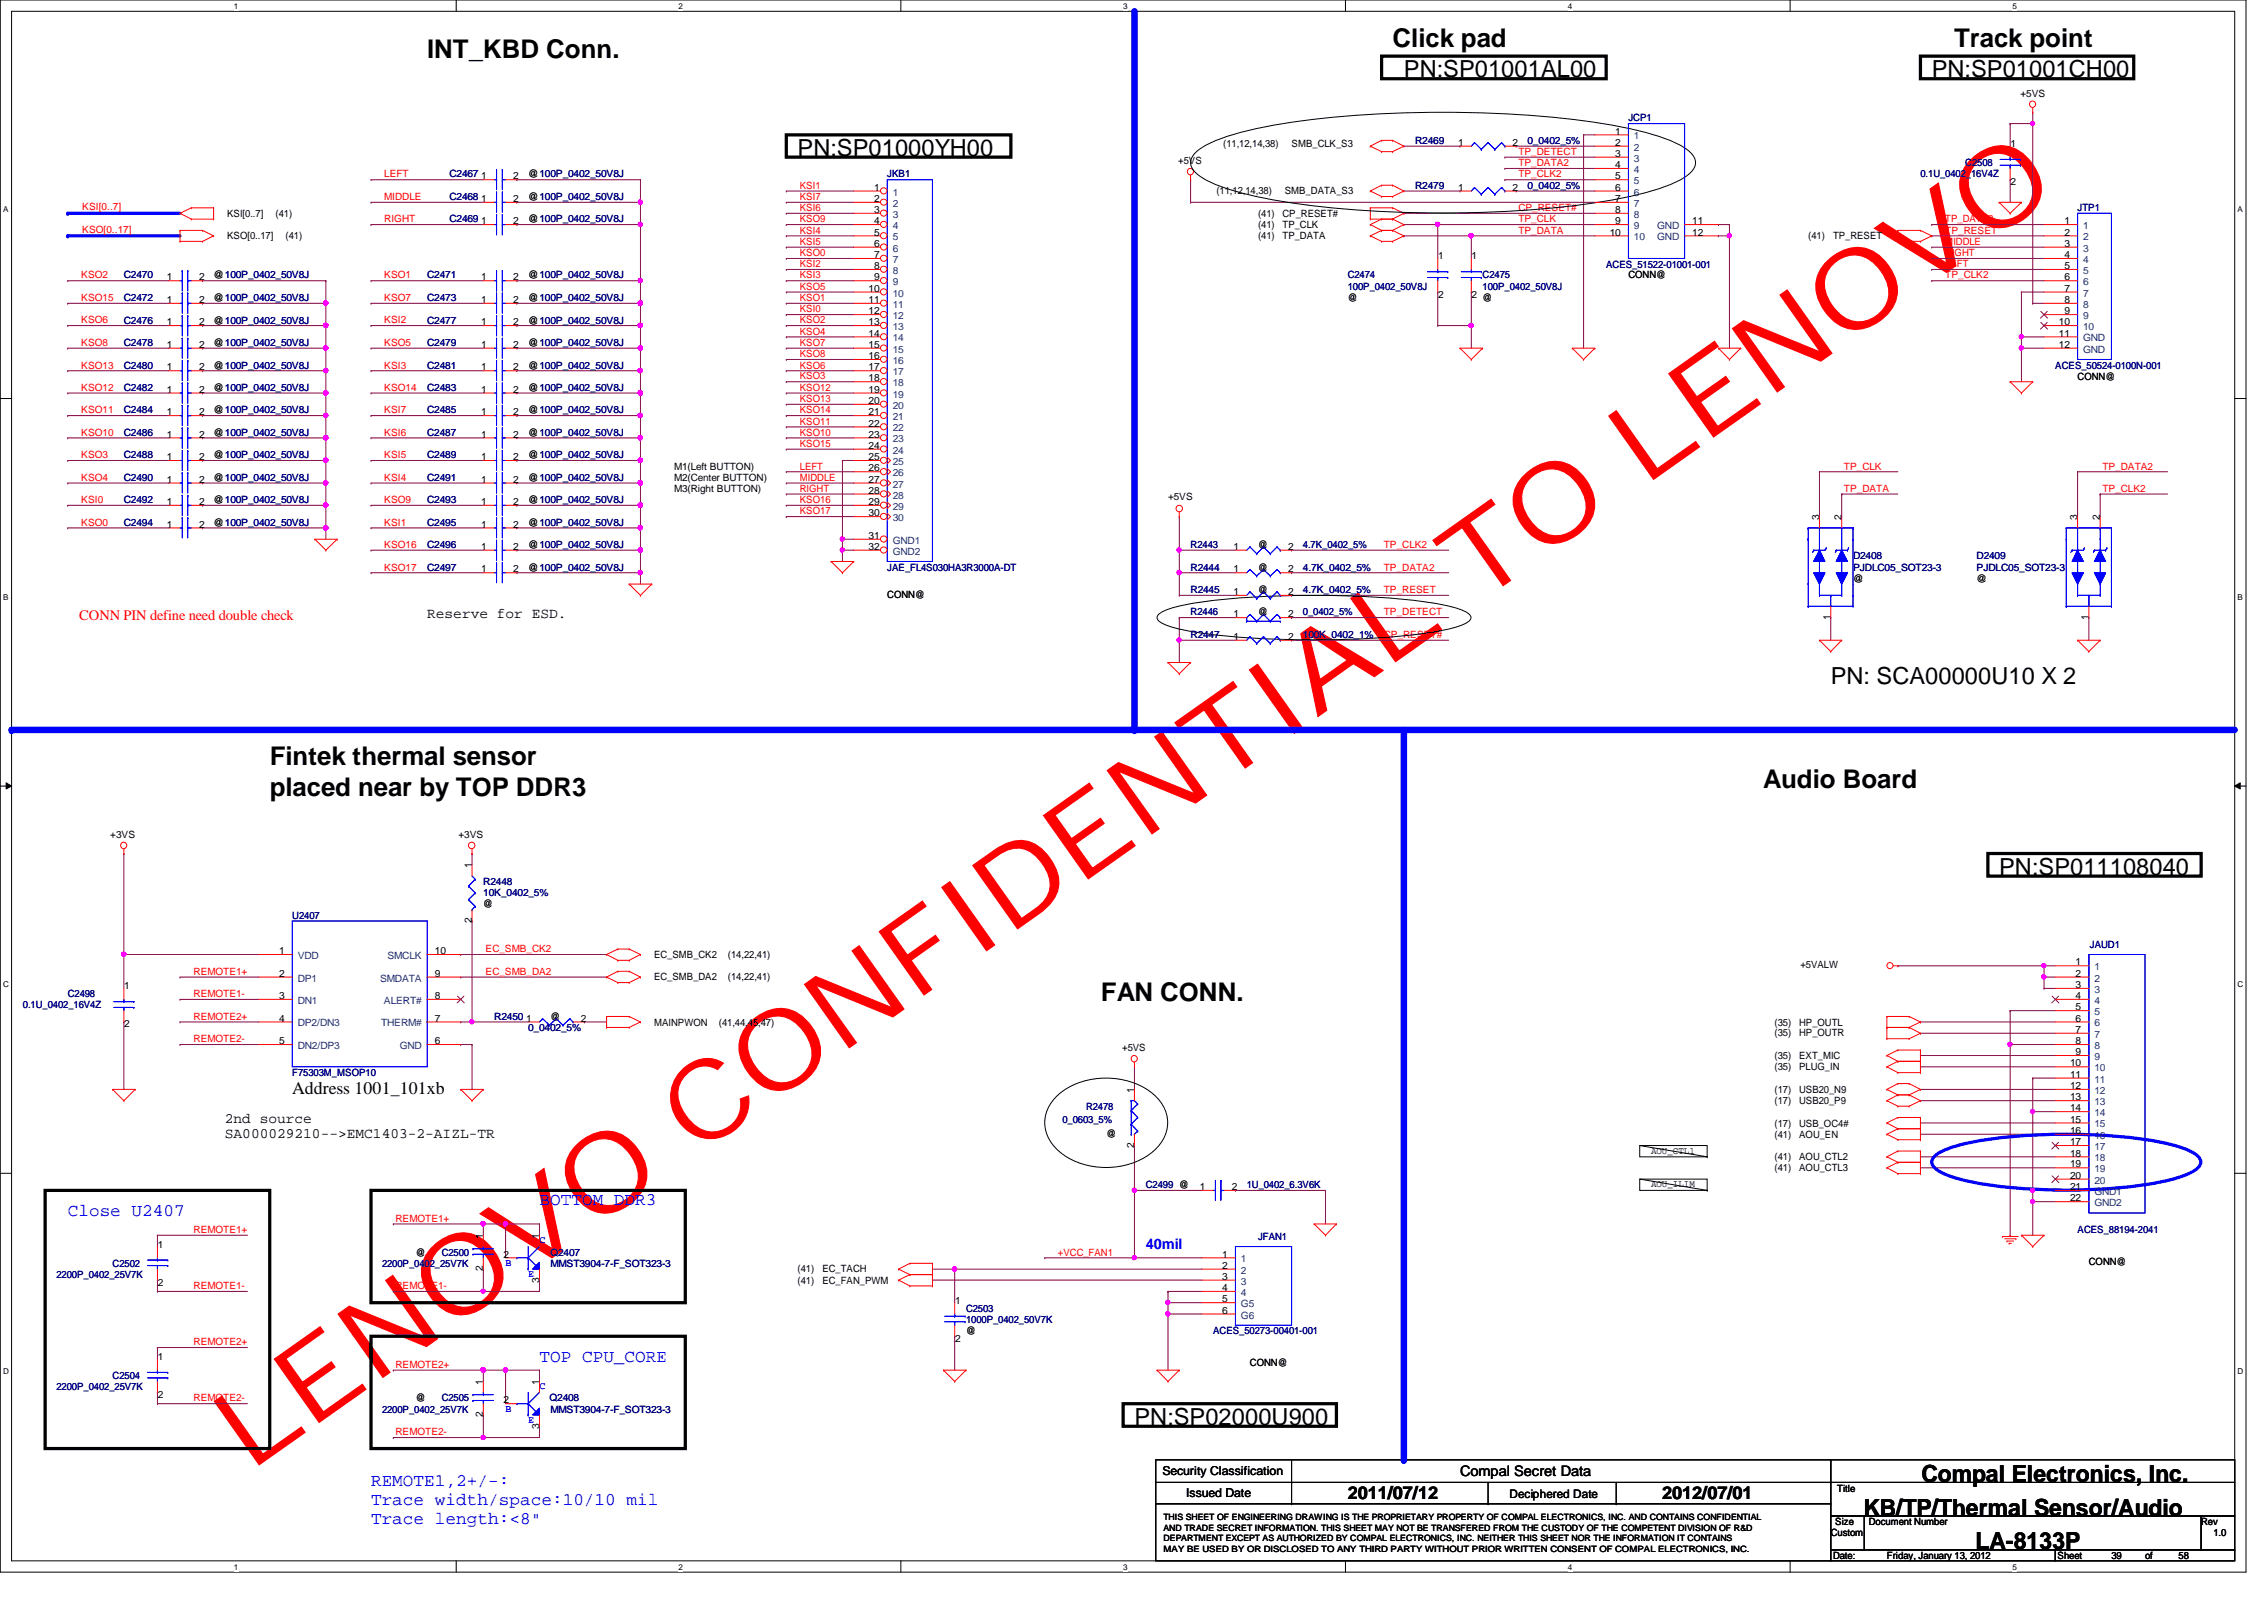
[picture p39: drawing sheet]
<svg xmlns="http://www.w3.org/2000/svg" width="297mm" height="210mm" viewBox="0 0 297 210" stroke-linecap="round" stroke-linejoin="round" font-family="sans-serif">
<defs><g id="words">
<text font-size="14.4" fill="#f00" x="32.7" y="193.1" transform="rotate(-35 32.7 193.1)">LENOVO CONFIDENTIAL TO LENOVO</text>
<g font-size="3.4">
<text x="56" y="7.6">INT_KBD Conn.</text>
<text x="182.7" y="6.1">Click pad</text>
<text x="256.4" y="6.1">Track point</text>
<text x="35.4" y="100.4">Fintek thermal sensor</text>
<text x="35.4" y="104.5">placed near by TOP DDR3</text>
<text x="231.3" y="103.4">Audio Board</text>
<text x="144.4" y="131.4">FAN CONN.</text>
</g>
<g font-size="3.1">
<text x="184.2" y="10.2">PN:SP01001AL00</text>
<text x="253.4" y="10.2">PN:SP01001CH00</text>
<text x="104.6" y="20.5">PN:SP01000YH00</text>
<text x="240.2" y="89.7">PN: SCA00000U10 X 2</text>
<text x="262.3" y="114.8">PN:SP011108040</text>
<text x="148.8" y="186.9">PN:SP02000U900</text>
<text x="252.1" y="194.4">Compal Electronics, Inc.</text>
<text x="244.5" y="198.8">KB/TP/Thermal Sensor/Audio</text>
<text x="259.2" y="203.2">LA-8133P</text>
</g>
<g font-size="2.3">
<text x="38.4" y="143.5">Address 1001_101xb</text>
<text x="176.8" y="196.6">2011/07/12</text>
<text x="218.1" y="196.6">2012/07/01</text>
</g>
<g font-size="2.3" fill="#00f">
<text x="8.9" y="159.6">Close U2407</text>
<text x="70.8" y="158.1">BOTTOM DDR3</text>
<text x="70.8" y="178.7">TOP CPU_CORE</text>
<text x="48.7" y="194.9">REMOTE1,2+/-:</text>
<text x="48.7" y="197.4">Trace width/space:10/10 mil</text>
<text x="48.7" y="200">Trace length:&lt;8&quot;</text>
</g>
<text font-size="1.9" fill="#f00" x="10.4" y="81.3">CONN PIN define need double check</text>
<g font-size="1.9">
<text x="56" y="81">Reserve for ESD.</text>
<text x="29.5" y="147.3">2nd source</text>
<text x="29.5" y="149.3">SA000029210--&gt;EMC1403-2-AIZL-TR</text>
<text x="191.6" y="193.7">Compal Secret Data</text>
</g>
<text font-size="1.9" fill="#00f" x="150.3" y="163.8">40mil</text>
<g font-size="1.6">
<text x="152.5" y="193.5">Security Classification</text>
<text x="155.6" y="196.3">Issued Date</text>
<text x="198" y="196.5">Deciphered Date</text>
</g>
<g font-size="1.3">
<text x="211.9" y="17.7">1</text>
<text x="265.1" y="12.7">+5VS</text>
<text x="63.1" y="23.5">1</text>
<text x="67.3" y="23.5">2</text>
<text x="69.3" y="23.3">@100P_0402_50V8J</text>
<text x="154.6" y="21.5">+5VS</text>
<text x="160.5" y="19.3">(11,12,14,38)</text>
<text x="169.5" y="19.3">SMB_CLK_S3</text>
<text x="191.3" y="19.1">1</text>
<text x="198.5" y="19.1">2</text>
<text x="211.9" y="19.1">2</text>
<text x="211.9" y="20.6">3</text>
<text x="211.9" y="22.1">4</text>
<text x="211.9" y="23.5">5</text>
<text x="263.8" y="19.3">1</text>
<text x="29.8" y="28.4">KSI[0..7]</text>
<text x="36.1" y="28.4">(41)</text>
<text x="63.1" y="26.5">1</text>
<text x="63.1" y="29.4">1</text>
<text x="67.3" y="26.5">2</text>
<text x="67.3" y="29.4">2</text>
<text x="69.3" y="26.2">@100P_0402_50V8J</text>
<text x="69.3" y="29.2">@100P_0402_50V8J</text>
<text x="114.7" y="25">1</text>
<text x="114.7" y="26.5">2</text>
<text x="114.7" y="27.9">3</text>
<text x="114.7" y="29.4">4</text>
<text x="159.6" y="25.5">(11,12,14,38)</text>
<text x="165.1" y="28.4">(41)</text>
<text x="165.1" y="29.9">(41)</text>
<text x="168.3" y="28.4">CP_RESET#</text>
<text x="168.3" y="29.9">TP_CLK</text>
<text x="168.6" y="25.5">SMB_DATA_S3</text>
<text x="191.3" y="25">1</text>
<text x="198.5" y="25">2</text>
<text x="211.9" y="25">6</text>
<text x="211.9" y="26.5">7</text>
<text x="211.9" y="27.9">8</text>
<text x="211.9" y="29.4">9</text>
<text x="222" y="29.4">11</text>
<text x="263.8" y="24.3">2</text>
<text x="270.8" y="29.4">1</text>
<text x="29.8" y="31.4">KSO[0..17]</text>
<text x="37.5" y="31.4">(41)</text>
<text x="114.7" y="30.9">5</text>
<text x="114.7" y="32.4">6</text>
<text x="114.7" y="33.9">7</text>
<text x="114.7" y="35.3">8</text>
<text x="165.1" y="31.4">(41)</text>
<text x="168.3" y="31.4">TP_DATA</text>
<text x="188.7" y="34">1</text>
<text x="193.1" y="34">1</text>
<text x="211.2" y="30.9">10</text>
<text x="222" y="30.9">12</text>
<text x="237.2" y="31.4">(41)</text>
<text x="240.5" y="31.4">TP_RESET</text>
<text x="270.8" y="30.9">2</text>
<text x="270.8" y="32.4">3</text>
<text x="270.8" y="33.9">4</text>
<text x="270.8" y="35.3">5</text>
<text x="21.9" y="39.8">1</text>
<text x="21.9" y="36.8">1</text>
<text x="26.1" y="39.8">2</text>
<text x="26.1" y="36.8">2</text>
<text x="28" y="39.5">@100P_0402_50V8J</text>
<text x="28" y="36.5">@100P_0402_50V8J</text>
<text x="63.1" y="36.8">1</text>
<text x="63.1" y="39.8">1</text>
<text x="67.3" y="36.8">2</text>
<text x="67.3" y="39.8">2</text>
<text x="69.3" y="36.5">@100P_0402_50V8J</text>
<text x="69.3" y="39.5">@100P_0402_50V8J</text>
<text x="114" y="38.3">10</text>
<text x="114" y="39.8">11</text>
<text x="114" y="41.2">12</text>
<text x="114.7" y="36.8">9</text>
<text x="176.8" y="39.5">@</text>
<text x="188.7" y="39">2</text>
<text x="193.1" y="39">2</text>
<text x="194.5" y="39.5">@</text>
<text x="213.7" y="36.5">CONN@</text>
<text x="270.8" y="36.8">6</text>
<text x="270.8" y="38.3">7</text>
<text x="270.8" y="39.8">8</text>
<text x="270.8" y="41.2">9</text>
<text x="21.9" y="45.6">1</text>
<text x="21.9" y="42.7">1</text>
<text x="26.1" y="45.6">2</text>
<text x="26.1" y="42.7">2</text>
<text x="28" y="45.4">@100P_0402_50V8J</text>
<text x="28" y="42.5">@100P_0402_50V8J</text>
<text x="63.1" y="45.6">1</text>
<text x="63.1" y="42.7">1</text>
<text x="67.3" y="45.6">2</text>
<text x="67.3" y="42.7">2</text>
<text x="69.3" y="45.4">@100P_0402_50V8J</text>
<text x="69.3" y="42.5">@100P_0402_50V8J</text>
<text x="114" y="42.7">13</text>
<text x="114" y="44.2">14</text>
<text x="114" y="45.6">15</text>
<text x="114" y="47.1">16</text>
<text x="270.1" y="42.7">10</text>
<text x="270.1" y="44.2">11</text>
<text x="270.1" y="45.6">12</text>
<text x="21.9" y="51.5">1</text>
<text x="21.9" y="48.6">1</text>
<text x="26.1" y="51.5">2</text>
<text x="26.1" y="48.6">2</text>
<text x="28" y="51.3">@100P_0402_50V8J</text>
<text x="28" y="48.3">@100P_0402_50V8J</text>
<text x="63.1" y="51.5">1</text>
<text x="63.1" y="48.6">1</text>
<text x="67.3" y="51.5">2</text>
<text x="67.3" y="48.6">2</text>
<text x="69.3" y="51.3">@100P_0402_50V8J</text>
<text x="69.3" y="48.3">@100P_0402_50V8J</text>
<text x="114" y="48.6">17</text>
<text x="114" y="50">18</text>
<text x="114" y="51.5">19</text>
<text x="114" y="53">20</text>
<text x="272.6" y="49.8">CONN@</text>
<text x="21.9" y="57.4">1</text>
<text x="21.9" y="54.5">1</text>
<text x="26.1" y="57.4">2</text>
<text x="26.1" y="54.5">2</text>
<text x="28" y="57.2">@100P_0402_50V8J</text>
<text x="28" y="54.2">@100P_0402_50V8J</text>
<text x="63.1" y="57.4">1</text>
<text x="63.1" y="54.5">1</text>
<text x="67.3" y="57.4">2</text>
<text x="67.3" y="54.5">2</text>
<text x="69.3" y="57.2">@100P_0402_50V8J</text>
<text x="69.3" y="54.2">@100P_0402_50V8J</text>
<text x="114" y="54.5">21</text>
<text x="114" y="56">22</text>
<text x="114" y="57.4">23</text>
<text x="114" y="58.9">24</text>
<text x="21.9" y="60.4">1</text>
<text x="21.9" y="63.3">1</text>
<text x="26.1" y="60.4">2</text>
<text x="26.1" y="63.3">2</text>
<text x="28" y="60.1">@100P_0402_50V8J</text>
<text x="28" y="66">@100P_0402_50V8J</text>
<text x="28" y="63.1">@100P_0402_50V8J</text>
<text x="63.1" y="60.4">1</text>
<text x="63.1" y="63.3">1</text>
<text x="67.3" y="60.4">2</text>
<text x="67.3" y="63.3">2</text>
<text x="69.3" y="60.1">@100P_0402_50V8J</text>
<text x="69.3" y="66">@100P_0402_50V8J</text>
<text x="69.3" y="63.1">@100P_0402_50V8J</text>
<text x="88.4" y="63.1">M2(Center BUTTON)</text>
<text x="88.4" y="64.6">M3(Right BUTTON)</text>
<text x="88.4" y="61.6">M1(Left BUTTON)</text>
<text x="114" y="60.4">25</text>
<text x="114" y="61.8">26</text>
<text x="114" y="63.3">27</text>
<text x="114" y="64.8">28</text>
<text x="153.2" y="65.6">+5VS</text>
<text x="21.9" y="69.2">1</text>
<text x="21.9" y="66.3">1</text>
<text x="26.1" y="69.2">2</text>
<text x="26.1" y="66.3">2</text>
<text x="28" y="69">@100P_0402_50V8J</text>
<text x="63.1" y="69.2">1</text>
<text x="63.1" y="66.3">1</text>
<text x="67.3" y="69.2">2</text>
<text x="67.3" y="66.3">2</text>
<text x="69.3" y="69">@100P_0402_50V8J</text>
<text x="69.3" y="71.9">@100P_0402_50V8J</text>
<text x="114" y="70.7">31</text>
<text x="114" y="66.3">29</text>
<text x="114" y="67.7">30</text>
<text x="165.1" y="71.9">@</text>
<text x="238.7" y="68.2" transform="rotate(-90 238.7 68.2)">3</text>
<text x="241.6" y="68.2" transform="rotate(-90 241.6 68.2)">2</text>
<text x="272.5" y="68.2" transform="rotate(-90 272.5 68.2)">3</text>
<text x="275.5" y="68.2" transform="rotate(-90 275.5 68.2)">2</text>
<text x="63.1" y="75.1">1</text>
<text x="63.1" y="72.1">1</text>
<text x="67.3" y="75.1">2</text>
<text x="67.3" y="72.1">2</text>
<text x="69.3" y="74.8">@100P_0402_50V8J</text>
<text x="114" y="72.1">32</text>
<text x="161.8" y="72.1">1</text>
<text x="161.8" y="75.1">1</text>
<text x="165.1" y="77.8">@</text>
<text x="165.1" y="74.8">@</text>
<text x="169" y="72.1">2</text>
<text x="169" y="75.1">2</text>
<text x="243.1" y="76.3">@</text>
<text x="259.3" y="76.3">@</text>
<text x="116.4" y="78.4">CONN@</text>
<text x="161.8" y="78.1">1</text>
<text x="161.8" y="83.9">1</text>
<text x="161.8" y="81">1</text>
<text x="165.1" y="80.7">@</text>
<text x="169" y="78.1">2</text>
<text x="169" y="83.9">2</text>
<text x="169" y="81">2</text>
<text x="240.2" y="81.3" transform="rotate(-90 240.2 81.3)">1</text>
<text x="274" y="81.3" transform="rotate(-90 274 81.3)">1</text>
<text x="14.5" y="109.9">+3VS</text>
<text x="60.2" y="109.9">+3VS</text>
<text x="61.9" y="113.9" transform="rotate(-90 61.9 113.9)">1</text>
<text x="63.4" y="119">@</text>
<text x="36.6" y="125.2">1</text>
<text x="57.1" y="125.2">10</text>
<text x="61.9" y="121.1" transform="rotate(-90 61.9 121.1)">2</text>
<text x="85.8" y="125.7">EC_SMB_CK2</text>
<text x="95.5" y="125.7">(14,22,41)</text>
<text x="16.3" y="129.8">1</text>
<text x="36.6" y="131.1">3</text>
<text x="36.6" y="128.1">2</text>
<text x="57.1" y="131.1">8</text>
<text x="57.1" y="128.1">9</text>
<text x="85.8" y="128.6">EC_SMB_DA2</text>
<text x="95.5" y="128.6">(14,22,41)</text>
<text x="236.2" y="127">+5VALW</text>
<text x="272.3" y="126.7">1</text>
<text x="272.3" y="128.1">2</text>
<text x="272.3" y="129.6">3</text>
<text x="272.3" y="131.1">4</text>
<text x="16.3" y="134.8">2</text>
<text x="36.6" y="134">4</text>
<text x="36.6" y="137">5</text>
<text x="57.1" y="137">6</text>
<text x="57.1" y="134">7</text>
<text x="69" y="134">1</text>
<text x="72.2" y="133.8">@</text>
<text x="76.2" y="134">2</text>
<text x="85.8" y="134.5">MAINPWON</text>
<text x="94.3" y="134.5">(41,44,45,47)</text>
<text x="147.2" y="137.9">+5VS</text>
<text x="232.8" y="134.5">(35)</text>
<text x="232.8" y="136">(35)</text>
<text x="236" y="134.5">HP_OUTL</text>
<text x="236" y="136">HP_OUTR</text>
<text x="272.3" y="132.5">5</text>
<text x="272.3" y="134">6</text>
<text x="272.3" y="135.5">7</text>
<text x="272.3" y="137">8</text>
<text x="148.8" y="143.4" transform="rotate(-90 148.8 143.4)">1</text>
<text x="232.8" y="143.3">(17)</text>
<text x="232.8" y="138.9">(35)</text>
<text x="232.8" y="140.4">(35)</text>
<text x="236" y="143.3">USB20_N9</text>
<text x="236" y="138.9">EXT_MIC</text>
<text x="236" y="140.4">PLUG_IN</text>
<text x="271.6" y="139.9">10</text>
<text x="271.6" y="141.4">11</text>
<text x="271.6" y="142.9">12</text>
<text x="272.3" y="138.4">9</text>
<text x="145.2" y="149.1">@</text>
<text x="232.8" y="144.8">(17)</text>
<text x="232.8" y="149.3">(41)</text>
<text x="232.8" y="147.8">(17)</text>
<text x="236" y="144.8">USB20_P9</text>
<text x="236" y="149.3">AOU_EN</text>
<text x="236" y="147.8">USB_OC4#</text>
<text x="271.6" y="144.4">13</text>
<text x="271.6" y="145.8">14</text>
<text x="271.6" y="147.3">15</text>
<text x="271.6" y="148.8">16</text>
<text x="148.8" y="150.6" transform="rotate(-90 148.8 150.6)">2</text>
<text x="216.6" y="151.3">AOU_CTL1</text>
<text x="216.6" y="155.7">AOU_ILIM</text>
<text x="232.8" y="152.2">(41)</text>
<text x="232.8" y="153.7">(41)</text>
<text x="236" y="152.2">AOU_CTL2</text>
<text x="236" y="153.7">AOU_CTL3</text>
<text x="271.6" y="150.2">17</text>
<text x="271.6" y="151.7">18</text>
<text x="271.6" y="153.2">19</text>
<text x="271.6" y="154.6">20</text>
<text x="157.4" y="156.1">1</text>
<text x="161.6" y="156.1">2</text>
<text x="271.6" y="156.1">21</text>
<text x="271.6" y="157.6">22</text>
<text x="20.7" y="163.7">1</text>
<text x="54.6" y="164.7">@</text>
<text x="63.4" y="166.8" transform="rotate(-90 63.4 166.8)">2</text>
<text x="63.4" y="162.5" transform="rotate(-90 63.4 162.5)">1</text>
<text x="66.1" y="165">2</text>
<text x="70.7" y="162.5" transform="rotate(-90 70.7 162.5)">1</text>
<text x="104.6" y="166.9">(41)</text>
<text x="107.9" y="166.9">EC_TACH</text>
<text x="160.4" y="165">1</text>
<text x="160.4" y="166.5">2</text>
<text x="160.4" y="167.9">3</text>
<text x="274.1" y="165.9">CONN@</text>
<text x="20.7" y="168.7">2</text>
<text x="70.7" y="168.3" transform="rotate(-90 70.7 168.3)">3</text>
<text x="104.6" y="168.4">(41)</text>
<text x="107.9" y="168.4">EC_FAN_PWM</text>
<text x="125.3" y="171.1">1</text>
<text x="160.4" y="170.9">5</text>
<text x="160.4" y="172.3">6</text>
<text x="160.4" y="169.4">4</text>
<text x="20.7" y="178.4">1</text>
<text x="125.3" y="176.1">2</text>
<text x="126.7" y="175">@</text>
<text x="164" y="179.2">CONN@</text>
<text x="20.7" y="183.4">2</text>
<text x="54.6" y="183.9">@</text>
<text x="63.4" y="185.9" transform="rotate(-90 63.4 185.9)">2</text>
<text x="63.4" y="181.7" transform="rotate(-90 63.4 181.7)">1</text>
<text x="66.1" y="184.1">2</text>
<text x="70.7" y="181.7" transform="rotate(-90 70.7 181.7)">1</text>
<text x="70.7" y="187.4" transform="rotate(-90 70.7 187.4)">3</text>
<text x="241" y="195.8">Title</text>
<text x="240.2" y="201.5">Custom</text>
<text x="240.8" y="200.1">Size</text>
<text x="245.2" y="200.1">Document Number</text>
<text x="288.8" y="200.1">Rev</text>
<text x="290.4" y="201.5">1.0</text>
<text x="240.5" y="204.5">Date:</text>
<text x="247.6" y="204.5">Friday, January 13, 2012</text>
<text x="270" y="204.5">Sheet</text>
<text x="277" y="204.5">39</text>
<text x="281.4" y="204.5">of</text>
<text x="285.8" y="204.5">58</text>
</g>
<g font-size="1.3" fill="#000080">
<text x="213.7" y="15.9">JCP1</text>
<text x="59" y="23.3">C2467</text>
<text x="116.4" y="23.3">JKB1</text>
<text x="185.7" y="18.9">R2469</text>
<text x="200.4" y="18.9">0_0402_5%</text>
<text x="252" y="23.3">0.1U_0402_16V4Z</text>
<text x="257.8" y="21.8">C2508</text>
<text x="59" y="26.2">C2468</text>
<text x="59" y="29.2">C2469</text>
<text x="185.7" y="24.8">R2479</text>
<text x="200.4" y="24.8">0_0402_5%</text>
<text x="272.6" y="27.7">JTP1</text>
<text x="210.7" y="35.1">ACES_51522-01001-001</text>
<text x="16.3" y="39.5">C2472</text>
<text x="16.3" y="36.5">C2470</text>
<text x="56" y="36.5">C2471</text>
<text x="56" y="39.5">C2473</text>
<text x="176.8" y="36.5">C2474</text>
<text x="176.8" y="38">100P_0402_50V8J</text>
<text x="194.5" y="36.5">C2475</text>
<text x="194.5" y="38">100P_0402_50V8J</text>
<text x="16.3" y="45.4">C2478</text>
<text x="16.3" y="42.5">C2476</text>
<text x="56" y="45.4">C2479</text>
<text x="56" y="42.5">C2477</text>
<text x="16.3" y="51.3">C2482</text>
<text x="16.3" y="48.3">C2480</text>
<text x="56" y="51.3">C2483</text>
<text x="56" y="48.3">C2481</text>
<text x="269.7" y="48.3">ACES_50524-0100N-001</text>
<text x="16.3" y="57.2">C2486</text>
<text x="16.3" y="54.2">C2484</text>
<text x="56" y="57.2">C2487</text>
<text x="56" y="54.2">C2485</text>
<text x="16.3" y="60.1">C2488</text>
<text x="16.3" y="66">C2492</text>
<text x="16.3" y="63.1">C2490</text>
<text x="56" y="60.1">C2489</text>
<text x="56" y="66">C2493</text>
<text x="56" y="63.1">C2491</text>
<text x="16.3" y="69">C2494</text>
<text x="56" y="69">C2495</text>
<text x="56" y="71.9">C2496</text>
<text x="156.2" y="71.9">R2443</text>
<text x="170.9" y="71.9">4.7K_0402_5%</text>
<text x="56" y="74.8">C2497</text>
<text x="116.4" y="74.8">JAE_FL4S030HA3R3000A-DT</text>
<text x="156.2" y="77.8">R2445</text>
<text x="156.2" y="74.8">R2444</text>
<text x="170.9" y="77.8">4.7K_0402_5%</text>
<text x="170.9" y="74.8">4.7K_0402_5%</text>
<text x="243.1" y="73.4">D2408</text>
<text x="243.1" y="74.8">PJDLC05_SOT23-3</text>
<text x="259.3" y="73.4">D2409</text>
<text x="259.3" y="74.8">PJDLC05_SOT23-3</text>
<text x="156.2" y="83.7">R2447</text>
<text x="156.2" y="80.7">R2446</text>
<text x="170.9" y="83.7">100K_0402_1%</text>
<text x="170.9" y="80.7">0_0402_5%</text>
<text x="63.4" y="116.1">R2448</text>
<text x="63.4" y="117.6">10K_0402_5%</text>
<text x="38.4" y="120.5">U2407</text>
<text x="274.2" y="124.3">JAUD1</text>
<text x="8.9" y="130.9">C2498</text>
<text x="3" y="132.3">0.1U_0402_16V4Z</text>
<text x="64.9" y="133.8">R2450</text>
<text x="69.3" y="135.3">0_0402_5%</text>
<text x="38.4" y="141.1">F75303M_MSOP10</text>
<text x="139.4" y="147.3">0_0603_5%</text>
<text x="142.5" y="145.6">R2478</text>
<text x="150.3" y="155.9">C2499 @</text>
<text x="163.6" y="155.9">1U_0402_6.3V6K</text>
<text x="272.6" y="161.8">ACES_88194-2041</text>
<text x="7.4" y="167.7">2200P_0402_25V7K</text>
<text x="14.8" y="166.2">C2502</text>
<text x="50.1" y="166.2">2200P_0402_25V7K</text>
<text x="58" y="164.7">C2500</text>
<text x="72.2" y="164.7">Q2407</text>
<text x="72.2" y="166.2">MMST3904-7-F_SOT323-3</text>
<text x="165.1" y="162.6">JFAN1</text>
<text x="126.7" y="172.1">C2503</text>
<text x="126.7" y="173.6">1000P_0402_50V7K</text>
<text x="159.2" y="175">ACES_50273-00401-001</text>
<text x="7.4" y="182.4">2200P_0402_25V7K</text>
<text x="14.8" y="180.9">C2504</text>
<text x="50.1" y="185.3">2200P_0402_25V7K</text>
<text x="58" y="183.9">C2505</text>
<text x="72.1" y="183.9">Q2408</text>
<text x="72.2" y="185.3">MMST3904-7-F_SOT323-3</text>
</g>
<g font-size="1.3" fill="#f00">
<text x="50.4" y="23.3">LEFT</text>
<text x="199.2" y="21.8">TP_DATA2</text>
<text x="199.2" y="20.3">TP_DETECT</text>
<text x="199.2" y="23.3">TP_CLK2</text>
<text x="10.8" y="27.6">KSI[0..7]</text>
<text x="50.4" y="29.2">RIGHT</text>
<text x="50.4" y="26.2">MIDDLE</text>
<text x="104.9" y="27.7">KSI6</text>
<text x="104.9" y="29.2">KSO9</text>
<text x="104.9" y="24.8">KSI1</text>
<text x="104.9" y="26.2">KSI7</text>
<text x="199.2" y="29.2">TP_CLK</text>
<text x="199.2" y="27.7">CP_RESET#</text>
<text x="255.2" y="29.2">TP_DATA2</text>
<text x="10.8" y="30.5">KSO[0..17]</text>
<text x="104.9" y="35.1">KSI2</text>
<text x="104.9" y="30.6">KSI4</text>
<text x="104.9" y="32.1">KSI5</text>
<text x="104.9" y="33.6">KSO0</text>
<text x="199.2" y="30.6">TP_DATA</text>
<text x="255.2" y="30.6">TP_RESET</text>
<text x="255.2" y="32.1">MIDDLE</text>
<text x="255.2" y="33.6">RIGHT</text>
<text x="255.2" y="35.1">LEFT</text>
<text x="10.7" y="39.5">KSO15</text>
<text x="10.7" y="36.5">KSO2</text>
<text x="50.4" y="36.5">KSO1</text>
<text x="50.4" y="39.5">KSO7</text>
<text x="104.9" y="39.5">KSO1</text>
<text x="104.9" y="36.5">KSI3</text>
<text x="104.9" y="41">KSI0</text>
<text x="104.9" y="38">KSO5</text>
<text x="255.2" y="36.5">TP_CLK2</text>
<text x="10.7" y="42.4">KSO6</text>
<text x="10.7" y="45.4">KSO8</text>
<text x="50.4" y="42.4">KSI2</text>
<text x="50.4" y="45.4">KSO5</text>
<text x="104.9" y="43.9">KSO4</text>
<text x="104.9" y="45.4">KSO7</text>
<text x="104.9" y="46.9">KSO8</text>
<text x="104.9" y="42.4">KSO2</text>
<text x="10.7" y="51.3">KSO12</text>
<text x="10.7" y="48.3">KSO13</text>
<text x="50.4" y="48.3">KSI3</text>
<text x="50.4" y="51.3">KSO14</text>
<text x="104.9" y="49.8">KSO3</text>
<text x="104.9" y="51.3">KSO12</text>
<text x="104.9" y="52.7">KSO13</text>
<text x="104.9" y="48.3">KSO6</text>
<text x="10.7" y="57.1">KSO10</text>
<text x="10.7" y="54.2">KSO11</text>
<text x="50.4" y="57.1">KSI6</text>
<text x="50.4" y="54.2">KSI7</text>
<text x="104.9" y="54.2">KSO14</text>
<text x="104.9" y="55.7">KSO11</text>
<text x="104.9" y="57.1">KSO10</text>
<text x="104.9" y="58.6">KSO15</text>
<text x="10.7" y="66">KSI0</text>
<text x="10.7" y="60.1">KSO3</text>
<text x="10.7" y="63.1">KSO4</text>
<text x="50.4" y="63.1">KSI4</text>
<text x="50.4" y="60.1">KSI5</text>
<text x="50.4" y="66">KSO9</text>
<text x="104.9" y="66">KSO16</text>
<text x="104.9" y="64.5">RIGHT</text>
<text x="104.9" y="61.6">LEFT</text>
<text x="104.9" y="63.1">MIDDLE</text>
<text x="241.9" y="61.6">TP_CLK</text>
<text x="241.9" y="64.5">TP_DATA</text>
<text x="275.8" y="61.6">TP_DATA2</text>
<text x="275.8" y="64.5">TP_CLK2</text>
<text x="10.7" y="69">KSO0</text>
<text x="50.4" y="69">KSI1</text>
<text x="50.4" y="71.9">KSO16</text>
<text x="104.9" y="67.5">KSO17</text>
<text x="181.6" y="71.9">TP_CLK2</text>
<text x="50.4" y="74.8">KSO17</text>
<text x="181.6" y="77.8">TP_RESET</text>
<text x="181.6" y="74.8">TP_DATA2</text>
<text x="181.6" y="80.7">TP_DETECT</text>
<text x="181.6" y="83.7">CP_RESET#</text>
<text x="63.7" y="124.9">EC_SMB_CK2</text>
<text x="25.4" y="127.9">REMOTE1+</text>
<text x="25.4" y="130.8">REMOTE1-</text>
<text x="63.7" y="127.9">EC_SMB_DA2</text>
<text x="25.4" y="133.8">REMOTE2+</text>
<text x="25.4" y="136.7">REMOTE2-</text>
<text x="25.4" y="161.8">REMOTE1+</text>
<text x="51.9" y="160.3">REMOTE1+</text>
<text x="138.8" y="164.7">+VCC_FAN1</text>
<text x="25.4" y="169.1">REMOTE1-</text>
<text x="51.9" y="169.1">REMOTE1-</text>
<text x="25.4" y="176.5">REMOTE2+</text>
<text x="51.9" y="179.5">REMOTE2+</text>
<text x="25.4" y="183.9">REMOTE2-</text>
<text x="51.9" y="188.3">REMOTE2-</text>
</g>
<g font-size="1.3" fill="#004080">
<text x="214.4" y="18.3">1</text>
<text x="214.4" y="19.8">2</text>
<text x="214.4" y="21.2">3</text>
<text x="214.4" y="22.7">4</text>
<text x="117.1" y="25.7">1</text>
<text x="117.1" y="27.1">2</text>
<text x="117.1" y="28.6">3</text>
<text x="214.4" y="24.2">5</text>
<text x="214.4" y="25.7">6</text>
<text x="214.4" y="27.1">7</text>
<text x="214.4" y="28.6">8</text>
<text x="117.1" y="30.1">4</text>
<text x="117.1" y="31.5">5</text>
<text x="117.1" y="33">6</text>
<text x="117.1" y="34.5">7</text>
<text x="117.1" y="35.9">8</text>
<text x="214.4" y="30.1">9</text>
<text x="214.4" y="31.5">10</text>
<text x="217.4" y="30.1">GND</text>
<text x="217.4" y="31.5">GND</text>
<text x="273.3" y="30.1">1</text>
<text x="273.3" y="31.5">2</text>
<text x="273.3" y="33">3</text>
<text x="273.3" y="34.5">4</text>
<text x="273.3" y="35.9">5</text>
<text x="117.1" y="37.4">9</text>
<text x="117.1" y="38.9">10</text>
<text x="117.1" y="40.4">11</text>
<text x="117.1" y="41.9">12</text>
<text x="273.3" y="37.4">6</text>
<text x="273.3" y="38.9">7</text>
<text x="273.3" y="40.4">8</text>
<text x="273.3" y="41.9">9</text>
<text x="117.1" y="43.3">13</text>
<text x="117.1" y="44.8">14</text>
<text x="117.1" y="46.3">15</text>
<text x="117.1" y="47.8">16</text>
<text x="273.3" y="43.3">10</text>
<text x="273.3" y="44.8">GND</text>
<text x="273.3" y="46.3">GND</text>
<text x="117.1" y="49.2">17</text>
<text x="117.1" y="50.7">18</text>
<text x="117.1" y="52.2">19</text>
<text x="117.1" y="53.6">20</text>
<text x="117.1" y="55.1">21</text>
<text x="117.1" y="56.6">22</text>
<text x="117.1" y="58">23</text>
<text x="117.1" y="59.5">24</text>
<text x="117.1" y="61">25</text>
<text x="117.1" y="62.5">26</text>
<text x="117.1" y="64">27</text>
<text x="117.1" y="65.4">28</text>
<text x="117.1" y="71.3">GND1</text>
<text x="117.1" y="66.9">29</text>
<text x="117.1" y="68.4">30</text>
<text x="117.1" y="72.8">GND2</text>
<text x="39.1" y="125.8">VDD</text>
<text x="50.8" y="125.8">SMCLK</text>
<text x="39.1" y="131.7">DN1</text>
<text x="39.1" y="128.8">DP1</text>
<text x="49.9" y="128.8">SMDATA</text>
<text x="50.4" y="131.7">ALERT#</text>
<text x="274.8" y="127.3">1</text>
<text x="274.8" y="128.8">2</text>
<text x="274.8" y="130.3">3</text>
<text x="274.8" y="131.7">4</text>
<text x="39.1" y="134.7">DP2/DN3</text>
<text x="39.1" y="137.6">DN2/DP3</text>
<text x="50" y="134.7">THERM#</text>
<text x="52.4" y="137.6">GND</text>
<text x="274.8" y="133.2">5</text>
<text x="274.8" y="134.7">6</text>
<text x="274.8" y="136.1">7</text>
<text x="274.8" y="137.6">8</text>
<text x="274.8" y="139.1">9</text>
<text x="274.8" y="140.5">10</text>
<text x="274.8" y="142">11</text>
<text x="274.8" y="143.5">12</text>
<text x="274.8" y="145">13</text>
<text x="274.8" y="146.4">14</text>
<text x="274.8" y="147.9">15</text>
<text x="274.8" y="149.4">16</text>
<text x="274.8" y="150.9">17</text>
<text x="274.8" y="152.4">18</text>
<text x="274.8" y="153.8">19</text>
<text x="274.8" y="155.3">20</text>
<text x="274.8" y="156.8">GND1</text>
<text x="274.8" y="158.2">GND2</text>
<text x="162.8" y="165.6">1</text>
<text x="162.8" y="167.1">2</text>
<text x="162.8" y="168.5">3</text>
<text x="162.8" y="171.5">G5</text>
<text x="162.8" y="173">G6</text>
<text x="162.8" y="170">4</text>
</g>
<g font-size="1.3" fill="#00f">
<text x="66.3" y="166.1">B</text>
<text x="69.3" y="167.6">E</text>
<text x="70.8" y="163.1">C</text>
<text x="66.3" y="185.2">B</text>
<text x="70.8" y="182.3">C</text>
<text x="69.3" y="186.7">E</text>
</g>
<g font-size="1.1">
<text x="30.7" y="1.1">1</text>
<text x="89" y="1.1">2</text>
<text x="147.4" y="1.1">3</text>
<text x="205.7" y="1.1">4</text>
<text x="264" y="1.1">5</text>
<text x=".4" y="27.9">A</text>
<text x="293.6" y="27.9">A</text>
<text x=".4" y="78.7">B</text>
<text x="293.6" y="78.7">B</text>
<text x=".4" y="129.5">C</text>
<text x="293.6" y="129.5">C</text>
<text x=".4" y="180.3">D</text>
<text x="293.6" y="180.3">D</text>
<text x="152.7" y="202.2">DEPARTMENT EXCEPT AS AUTHORIZED BY COMPAL ELECTRONICS, INC. NEITHER THIS SHEET NOR THE INFORMATION IT CONTAINS</text>
<text x="152.7" y="199.4">THIS SHEET OF ENGINEERING DRAWING IS THE PROPRIETARY PROPERTY OF COMPAL ELECTRONICS, INC. AND CONTAINS CONFIDENTIAL</text>
<text x="152.7" y="203.6">MAY BE USED BY OR DISCLOSED TO ANY THIRD PARTY WITHOUT PRIOR WRITTEN CONSENT OF COMPAL ELECTRONICS, INC.</text>
<text x="152.7" y="200.8">AND TRADE SECRET INFORMATION. THIS SHEET MAY NOT BE TRANSFERED FROM THE CUSTODY OF THE COMPETENT DIVISION OF R&amp;D</text>
<text x="30.7" y="205.9">1</text>
<text x="89" y="205.9">2</text>
<text x="147.4" y="205.9">3</text>
<text x="205.7" y="205.9">4</text>
<text x="264" y="205.9">5</text>
</g>
</g></defs>
<path d="M0 0h294.7v206.2h-294.7zM1.5 1.5h291.7v203.3h-291.7z" fill="none" stroke="#000" stroke-width=".13"/>
<g fill="#fff">
<path d="M30.7 .2h.6v1.2h-.6z"/>
<path d="M30.7 204.9h.6v1.2h-.6z"/>
</g>
<path d="M59.9 0v1.5M59.9 204.8v1.4" fill="none" stroke="#000" stroke-width=".13"/>
<g fill="#fff">
<path d="M89 .2h.6v1.2h-.6z"/>
<path d="M89 204.9h.6v1.2h-.6z"/>
</g>
<path d="M118.2 0v1.5M118.2 204.8v1.4" fill="none" stroke="#000" stroke-width=".13"/>
<g fill="#fff">
<path d="M147.4 .2h.6v1.2h-.6z"/>
<path d="M147.4 204.9h.6v1.2h-.6z"/>
</g>
<path d="M176.5 0v1.5M176.5 204.8v1.4" fill="none" stroke="#000" stroke-width=".13"/>
<g fill="#fff">
<path d="M205.7 .2h.6v1.2h-.6z"/>
<path d="M205.7 204.9h.6v1.2h-.6z"/>
</g>
<path d="M234.9 0v1.5M234.9 204.8v1.4" fill="none" stroke="#000" stroke-width=".13"/>
<g fill="#fff">
<path d="M264 .2h.6v1.2h-.6z"/>
<path d="M264 204.9h.6v1.2h-.6z"/>
<path d="M.4 26.9h.7v1.2h-.7z"/>
<path d="M293.6 26.9h.7v1.2h-.7z"/>
<path d="M.4 77.7h.7v1.2h-.7z"/>
<path d="M293.6 77.7h.7v1.2h-.7z"/>
</g>
<path d="M0 52.3h1.5M293.2 52.3h1.5" fill="none" stroke="#000" stroke-width=".13"/>
<g fill="#fff">
<path d="M.4 128.5h.8v1.2h-.8z"/>
<path d="M293.6 128.5h.7v1.2h-.7z"/>
</g>
<path d="M0 103.1h1.5M.8 102.7l.7 .4-.7 .4zM293.2 103.1l.7-.4v.8zM293.2 103.1h1.5" fill="none" stroke="#000" stroke-width=".13"/>
<path d="M.8 102.7l.7 .4-.7 .4zM293.2 103.1l.7-.4v.8z" fill="#000"/>
<g fill="#fff">
<path d="M.4 179.3h.8v1.2h-.8z"/>
<path d="M293.6 179.3h.7v1.2h-.7z"/>
</g>
<path d="M0 153.9h1.5M293.2 153.9h1.5" fill="none" stroke="#000" stroke-width=".13"/>
<path d="M84 36.8h.1M84 29.5v7.3" fill="none" stroke="#800040" stroke-width=".13"/>
<circle cx="84" cy="29.4" r=".29" fill="#f0f"/>
<circle cx="84" cy="29.4" r=".29" fill="none" stroke="#f0f" stroke-width=".13"/>
<circle cx="84" cy="36.8" r=".29" fill="#f0f"/>
<circle cx="84" cy="36.8" r=".29" fill="none" stroke="#f0f" stroke-width=".13"/>
<path d="M67.8 29.5h.1M67.8 23.6h.1M67.8 26.5h.1M67.8 23.6h16.2M67.8 26.5h16.2M84 26.5h.1M84 23.6h.1M84 23.6v5.9h-16.2" fill="none" stroke="#800040" stroke-width=".13"/>
<circle cx="84" cy="26.5" r=".29" fill="#f0f"/>
<circle cx="84" cy="26.5" r=".29" fill="none" stroke="#f0f" stroke-width=".13"/>
<path d="M48.7 29.5h.1M48.7 23.6h.1M48.7 26.5h.1M48.7 29.5h14.7M48.7 23.6h14.7M48.7 26.5h14.7" fill="none" stroke="#800040" stroke-width=".13"/>
<path d="M8.9 30.9h14.7" fill="none" stroke="#00f" stroke-width=".42"/>
<circle cx="8.9" cy="30.9" r=".21" fill="#00f"/>
<path d="M8.9 28h14.7" fill="none" stroke="#00f" stroke-width=".42"/>
<circle cx="8.9" cy="28" r=".21" fill="#00f"/>
<path d="M42.8 69.3h.1M42.8 69.3v1.4" fill="none" stroke="#800040" stroke-width=".13"/>
<circle cx="42.7" cy="69.2" r=".29" fill="#f0f"/>
<circle cx="42.7" cy="69.2" r=".29" fill="none" stroke="#f0f" stroke-width=".13"/>
<path d="M42.8 66.3h.1M42.8 66.3v3" fill="none" stroke="#800040" stroke-width=".13"/>
<circle cx="42.7" cy="69.2" r=".29" fill="#f0f"/>
<circle cx="42.7" cy="69.2" r=".29" fill="none" stroke="#f0f" stroke-width=".13"/>
<circle cx="42.7" cy="66.3" r=".29" fill="#f0f"/>
<circle cx="42.7" cy="66.3" r=".29" fill="none" stroke="#f0f" stroke-width=".13"/>
<path d="M26.6 66.3h.1M26.6 66.3h16.2" fill="none" stroke="#800040" stroke-width=".13"/>
<circle cx="42.7" cy="66.3" r=".29" fill="#f0f"/>
<circle cx="42.7" cy="66.3" r=".29" fill="none" stroke="#f0f" stroke-width=".13"/>
<path d="M26.6 63.4h.1M42.8 60.4h.1M42.8 60.4v3h-16.2" fill="none" stroke="#800040" stroke-width=".13"/>
<circle cx="42.7" cy="63.3" r=".29" fill="#f0f"/>
<circle cx="42.7" cy="63.3" r=".29" fill="none" stroke="#f0f" stroke-width=".13"/>
<circle cx="42.7" cy="60.4" r=".29" fill="#f0f"/>
<circle cx="42.7" cy="60.4" r=".29" fill="none" stroke="#f0f" stroke-width=".13"/>
<path d="M26.6 60.4h.1M26.6 60.4h16.2" fill="none" stroke="#800040" stroke-width=".13"/>
<circle cx="42.7" cy="60.4" r=".29" fill="#f0f"/>
<circle cx="42.7" cy="60.4" r=".29" fill="none" stroke="#f0f" stroke-width=".13"/>
<path d="M26.6 39.8h.1M42.8 36.8h.1M42.8 36.8v3h-16.2" fill="none" stroke="#800040" stroke-width=".13"/>
<circle cx="42.7" cy="39.8" r=".29" fill="#f0f"/>
<circle cx="42.7" cy="39.8" r=".29" fill="none" stroke="#f0f" stroke-width=".13"/>
<path d="M26.6 36.8h.1M26.6 36.8h16.2M67.8 45.7h.1M84 42.7h.1M84 42.7v3h-16.2" fill="none" stroke="#800040" stroke-width=".13"/>
<circle cx="84" cy="45.7" r=".29" fill="#f0f"/>
<circle cx="84" cy="45.7" r=".29" fill="none" stroke="#f0f" stroke-width=".13"/>
<circle cx="84" cy="42.7" r=".29" fill="#f0f"/>
<circle cx="84" cy="42.7" r=".29" fill="none" stroke="#f0f" stroke-width=".13"/>
<path d="M67.8 42.7h.1M67.8 42.7h16.2" fill="none" stroke="#800040" stroke-width=".13"/>
<circle cx="84" cy="42.7" r=".29" fill="#f0f"/>
<circle cx="84" cy="42.7" r=".29" fill="none" stroke="#f0f" stroke-width=".13"/>
<path d="M84 39.8h.1M84 39.8v2.9" fill="none" stroke="#800040" stroke-width=".13"/>
<circle cx="84" cy="42.7" r=".29" fill="#f0f"/>
<circle cx="84" cy="42.7" r=".29" fill="none" stroke="#f0f" stroke-width=".13"/>
<circle cx="84" cy="39.8" r=".29" fill="#f0f"/>
<circle cx="84" cy="39.8" r=".29" fill="none" stroke="#f0f" stroke-width=".13"/>
<path d="M84 36.8h.1M84 36.8v3" fill="none" stroke="#800040" stroke-width=".13"/>
<circle cx="84" cy="39.8" r=".29" fill="#f0f"/>
<circle cx="84" cy="39.8" r=".29" fill="none" stroke="#f0f" stroke-width=".13"/>
<path d="M67.8 36.8h.1M67.8 36.8h16.2M84 45.7h.1M84 45.7v2.9" fill="none" stroke="#800040" stroke-width=".13"/>
<circle cx="84" cy="48.6" r=".29" fill="#f0f"/>
<circle cx="84" cy="48.6" r=".29" fill="none" stroke="#f0f" stroke-width=".13"/>
<circle cx="84" cy="45.7" r=".29" fill="#f0f"/>
<circle cx="84" cy="45.7" r=".29" fill="none" stroke="#f0f" stroke-width=".13"/>
<path d="M84 48.6h.1M84 48.6v3" fill="none" stroke="#800040" stroke-width=".13"/>
<circle cx="84" cy="51.5" r=".29" fill="#f0f"/>
<circle cx="84" cy="51.5" r=".29" fill="none" stroke="#f0f" stroke-width=".13"/>
<circle cx="84" cy="48.6" r=".29" fill="#f0f"/>
<circle cx="84" cy="48.6" r=".29" fill="none" stroke="#f0f" stroke-width=".13"/>
<path d="M84 51.6h.1M84 51.6v2.9" fill="none" stroke="#800040" stroke-width=".13"/>
<circle cx="84" cy="54.5" r=".29" fill="#f0f"/>
<circle cx="84" cy="54.5" r=".29" fill="none" stroke="#f0f" stroke-width=".13"/>
<circle cx="84" cy="51.5" r=".29" fill="#f0f"/>
<circle cx="84" cy="51.5" r=".29" fill="none" stroke="#f0f" stroke-width=".13"/>
<path d="M67.8 54.5h.1M67.8 54.5h16.2" fill="none" stroke="#800040" stroke-width=".13"/>
<circle cx="84" cy="54.5" r=".29" fill="#f0f"/>
<circle cx="84" cy="54.5" r=".29" fill="none" stroke="#f0f" stroke-width=".13"/>
<path d="M84 75.1h.1M84 75.1v1.5" fill="none" stroke="#800040" stroke-width=".13"/>
<circle cx="84" cy="75.1" r=".29" fill="#f0f"/>
<circle cx="84" cy="75.1" r=".29" fill="none" stroke="#f0f" stroke-width=".13"/>
<path d="M84 66.3h.1M84 66.3v3" fill="none" stroke="#800040" stroke-width=".13"/>
<circle cx="84" cy="69.2" r=".29" fill="#f0f"/>
<circle cx="84" cy="69.2" r=".29" fill="none" stroke="#f0f" stroke-width=".13"/>
<circle cx="84" cy="66.3" r=".29" fill="#f0f"/>
<circle cx="84" cy="66.3" r=".29" fill="none" stroke="#f0f" stroke-width=".13"/>
<path d="M84 63.4h.1M84 63.4v2.9" fill="none" stroke="#800040" stroke-width=".13"/>
<circle cx="84" cy="66.3" r=".29" fill="#f0f"/>
<circle cx="84" cy="66.3" r=".29" fill="none" stroke="#f0f" stroke-width=".13"/>
<circle cx="84" cy="63.3" r=".29" fill="#f0f"/>
<circle cx="84" cy="63.3" r=".29" fill="none" stroke="#f0f" stroke-width=".13"/>
<path d="M67.8 63.4h.1M67.8 63.4h16.2" fill="none" stroke="#800040" stroke-width=".13"/>
<circle cx="84" cy="63.3" r=".29" fill="#f0f"/>
<circle cx="84" cy="63.3" r=".29" fill="none" stroke="#f0f" stroke-width=".13"/>
<path d="M26.6 54.5h.1M42.8 51.6h.1M42.8 51.6v2.9h-16.2" fill="none" stroke="#800040" stroke-width=".13"/>
<circle cx="42.7" cy="54.5" r=".29" fill="#f0f"/>
<circle cx="42.7" cy="54.5" r=".29" fill="none" stroke="#f0f" stroke-width=".13"/>
<circle cx="42.7" cy="51.5" r=".29" fill="#f0f"/>
<circle cx="42.7" cy="51.5" r=".29" fill="none" stroke="#f0f" stroke-width=".13"/>
<path d="M26.6 51.6h.1M26.6 51.6h16.2" fill="none" stroke="#800040" stroke-width=".13"/>
<circle cx="42.7" cy="51.5" r=".29" fill="#f0f"/>
<circle cx="42.7" cy="51.5" r=".29" fill="none" stroke="#f0f" stroke-width=".13"/>
<path d="M26.6 48.6h.1M42.8 45.7h.1M42.8 45.7v2.9h-16.2" fill="none" stroke="#800040" stroke-width=".13"/>
<circle cx="42.7" cy="48.6" r=".29" fill="#f0f"/>
<circle cx="42.7" cy="48.6" r=".29" fill="none" stroke="#f0f" stroke-width=".13"/>
<circle cx="42.7" cy="45.7" r=".29" fill="#f0f"/>
<circle cx="42.7" cy="45.7" r=".29" fill="none" stroke="#f0f" stroke-width=".13"/>
<path d="M42.8 42.7h.1M42.8 42.7v3" fill="none" stroke="#800040" stroke-width=".13"/>
<circle cx="42.7" cy="45.7" r=".29" fill="#f0f"/>
<circle cx="42.7" cy="45.7" r=".29" fill="none" stroke="#f0f" stroke-width=".13"/>
<circle cx="42.7" cy="42.7" r=".29" fill="#f0f"/>
<circle cx="42.7" cy="42.7" r=".29" fill="none" stroke="#f0f" stroke-width=".13"/>
<path d="M42.8 39.8h.1M42.8 39.8v2.9" fill="none" stroke="#800040" stroke-width=".13"/>
<circle cx="42.7" cy="42.7" r=".29" fill="#f0f"/>
<circle cx="42.7" cy="42.7" r=".29" fill="none" stroke="#f0f" stroke-width=".13"/>
<circle cx="42.7" cy="39.8" r=".29" fill="#f0f"/>
<circle cx="42.7" cy="39.8" r=".29" fill="none" stroke="#f0f" stroke-width=".13"/>
<path d="M84 57.4h.1M84 57.4v3h-16.2M67.8 60.4h.1" fill="none" stroke="#800040" stroke-width=".13"/>
<circle cx="84" cy="60.4" r=".29" fill="#f0f"/>
<circle cx="84" cy="60.4" r=".29" fill="none" stroke="#f0f" stroke-width=".13"/>
<circle cx="84" cy="57.4" r=".29" fill="#f0f"/>
<circle cx="84" cy="57.4" r=".29" fill="none" stroke="#f0f" stroke-width=".13"/>
<path d="M67.8 57.4h.1M67.8 57.4h16.2" fill="none" stroke="#800040" stroke-width=".13"/>
<circle cx="84" cy="57.4" r=".29" fill="#f0f"/>
<circle cx="84" cy="57.4" r=".29" fill="none" stroke="#f0f" stroke-width=".13"/>
<path d="M67.8 48.6h.1M67.8 48.6h16.2" fill="none" stroke="#800040" stroke-width=".13"/>
<circle cx="84" cy="48.6" r=".29" fill="#f0f"/>
<circle cx="84" cy="48.6" r=".29" fill="none" stroke="#f0f" stroke-width=".13"/>
<path d="M67.8 69.3h.1M67.8 69.3h16.2" fill="none" stroke="#800040" stroke-width=".13"/>
<circle cx="84" cy="69.2" r=".29" fill="#f0f"/>
<circle cx="84" cy="69.2" r=".29" fill="none" stroke="#f0f" stroke-width=".13"/>
<path d="M67.8 51.6h.1M67.8 51.6h16.2" fill="none" stroke="#800040" stroke-width=".13"/>
<circle cx="84" cy="51.5" r=".29" fill="#f0f"/>
<circle cx="84" cy="51.5" r=".29" fill="none" stroke="#f0f" stroke-width=".13"/>
<path d="M42.8 57.4h.1M42.8 57.4v3" fill="none" stroke="#800040" stroke-width=".13"/>
<circle cx="42.7" cy="60.4" r=".29" fill="#f0f"/>
<circle cx="42.7" cy="60.4" r=".29" fill="none" stroke="#f0f" stroke-width=".13"/>
<circle cx="42.7" cy="57.4" r=".29" fill="#f0f"/>
<circle cx="42.7" cy="57.4" r=".29" fill="none" stroke="#f0f" stroke-width=".13"/>
<path d="M42.8 54.5h.1M42.8 54.5v2.9" fill="none" stroke="#800040" stroke-width=".13"/>
<circle cx="42.7" cy="57.4" r=".29" fill="#f0f"/>
<circle cx="42.7" cy="57.4" r=".29" fill="none" stroke="#f0f" stroke-width=".13"/>
<circle cx="42.7" cy="54.5" r=".29" fill="#f0f"/>
<circle cx="42.7" cy="54.5" r=".29" fill="none" stroke="#f0f" stroke-width=".13"/>
<path d="M84 54.5h.1M84 54.5v2.9" fill="none" stroke="#800040" stroke-width=".13"/>
<circle cx="84" cy="57.4" r=".29" fill="#f0f"/>
<circle cx="84" cy="57.4" r=".29" fill="none" stroke="#f0f" stroke-width=".13"/>
<circle cx="84" cy="54.5" r=".29" fill="#f0f"/>
<circle cx="84" cy="54.5" r=".29" fill="none" stroke="#f0f" stroke-width=".13"/>
<path d="M42.8 63.4h.1M42.8 63.4v2.9" fill="none" stroke="#800040" stroke-width=".13"/>
<circle cx="42.7" cy="66.3" r=".29" fill="#f0f"/>
<circle cx="42.7" cy="66.3" r=".29" fill="none" stroke="#f0f" stroke-width=".13"/>
<circle cx="42.7" cy="63.3" r=".29" fill="#f0f"/>
<circle cx="42.7" cy="63.3" r=".29" fill="none" stroke="#f0f" stroke-width=".13"/>
<path d="M67.8 39.8h.1M67.8 39.8h16.2" fill="none" stroke="#800040" stroke-width=".13"/>
<circle cx="84" cy="39.8" r=".29" fill="#f0f"/>
<circle cx="84" cy="39.8" r=".29" fill="none" stroke="#f0f" stroke-width=".13"/>
<path d="M26.6 42.7h.1M26.6 42.7h16.2" fill="none" stroke="#800040" stroke-width=".13"/>
<circle cx="42.7" cy="42.7" r=".29" fill="#f0f"/>
<circle cx="42.7" cy="42.7" r=".29" fill="none" stroke="#f0f" stroke-width=".13"/>
<path d="M26.6 69.3h.1M26.6 69.3h16.2" fill="none" stroke="#800040" stroke-width=".13"/>
<circle cx="42.7" cy="69.2" r=".29" fill="#f0f"/>
<circle cx="42.7" cy="69.2" r=".29" fill="none" stroke="#f0f" stroke-width=".13"/>
<path d="M26.6 45.7h.1M26.6 45.7h16.2" fill="none" stroke="#800040" stroke-width=".13"/>
<circle cx="42.7" cy="45.7" r=".29" fill="#f0f"/>
<circle cx="42.7" cy="45.7" r=".29" fill="none" stroke="#f0f" stroke-width=".13"/>
<path d="M84 60.4h.1M84 60.4v3" fill="none" stroke="#800040" stroke-width=".13"/>
<circle cx="84" cy="63.3" r=".29" fill="#f0f"/>
<circle cx="84" cy="63.3" r=".29" fill="none" stroke="#f0f" stroke-width=".13"/>
<circle cx="84" cy="60.4" r=".29" fill="#f0f"/>
<circle cx="84" cy="60.4" r=".29" fill="none" stroke="#f0f" stroke-width=".13"/>
<path d="M26.6 57.4h.1M26.6 57.4h16.2" fill="none" stroke="#800040" stroke-width=".13"/>
<circle cx="42.7" cy="57.4" r=".29" fill="#f0f"/>
<circle cx="42.7" cy="57.4" r=".29" fill="none" stroke="#f0f" stroke-width=".13"/>
<path d="M42.8 48.6h.1M42.8 48.6v3" fill="none" stroke="#800040" stroke-width=".13"/>
<circle cx="42.7" cy="51.5" r=".29" fill="#f0f"/>
<circle cx="42.7" cy="51.5" r=".29" fill="none" stroke="#f0f" stroke-width=".13"/>
<circle cx="42.7" cy="48.6" r=".29" fill="#f0f"/>
<circle cx="42.7" cy="48.6" r=".29" fill="none" stroke="#f0f" stroke-width=".13"/>
<path d="M67.8 66.3h.1M67.8 66.3h16.2" fill="none" stroke="#800040" stroke-width=".13"/>
<circle cx="84" cy="66.3" r=".29" fill="#f0f"/>
<circle cx="84" cy="66.3" r=".29" fill="none" stroke="#f0f" stroke-width=".13"/>
<g fill="none" stroke="#800040" stroke-width=".13">
<path d="M207.8 17.7h.1M207.8 17.7h1.5M8.9 39.8h.1M8.9 36.8h.1M8.9 36.8h13.2M8.9 39.8h13.2M48.7 36.8h.1M48.7 39.8h.1M48.7 36.8h14.7M48.7 39.8h14.7M193 38.3h.1M193 38.3v4.4h-4.4"/>
<path d="M197.4 22.1h.1M197.4 22.1h11.9M8.9 57.4h.1M8.9 54.5h.1M8.9 51.6h.1M8.9 48.6h.1M8.9 42.7h.1M8.9 45.7h.1M8.9 42.7h13.2M8.9 48.6h13.2M8.9 57.4h13.2M8.9 54.5h13.2"/>
<path d="M8.9 51.6h13.2M8.9 45.7h13.2M48.7 42.7h.1M48.7 48.6h.1M48.7 57.4h.1M48.7 54.5h.1M48.7 51.6h.1M48.7 45.7h.1M48.7 42.7h14.7M48.7 48.6h14.7M48.7 57.4h14.7M48.7 54.5h14.7"/>
<path d="M48.7 51.6h14.7M48.7 45.7h14.7M188.6 42.7h.1M8.9 66.3h.1M8.9 69.3h.1M8.9 60.4h.1M8.9 63.4h.1M8.9 66.3h13.2M8.9 69.3h13.2M8.9 63.4h13.2M8.9 60.4h13.2M48.7 69.3h.1"/>
<path d="M48.7 63.4h.1M48.7 60.4h.1M48.7 66.3h.1M48.7 66.3h14.7M48.7 69.3h14.7M48.7 63.4h14.7M48.7 60.4h14.7"/>
</g>
<circle cx="193" cy="42.7" r=".29" fill="#f0f"/>
<circle cx="193" cy="42.7" r=".29" fill="none" stroke="#f0f" stroke-width=".13"/>
<path d="M188.6 38.3h.1M188.6 38.3v4.4M193 42.7h.1M193 42.7v3" fill="none" stroke="#800040" stroke-width=".13"/>
<circle cx="193" cy="42.7" r=".29" fill="#f0f"/>
<circle cx="193" cy="42.7" r=".29" fill="none" stroke="#f0f" stroke-width=".13"/>
<path d="M184.2 29.5h.1M184.2 29.5h4.4M188.6 29.5h.1M188.6 29.5v4.4" fill="none" stroke="#800040" stroke-width=".13"/>
<circle cx="188.6" cy="29.4" r=".29" fill="#f0f"/>
<circle cx="188.6" cy="29.4" r=".29" fill="none" stroke="#f0f" stroke-width=".13"/>
<path d="M184.2 30.9h.1M184.2 30.9h8.8M193 30.9h.1M193 30.9v3" fill="none" stroke="#800040" stroke-width=".13"/>
<circle cx="193" cy="30.9" r=".29" fill="#f0f"/>
<circle cx="193" cy="30.9" r=".29" fill="none" stroke="#f0f" stroke-width=".13"/>
<path d="M188.6 29.5h.1M188.6 29.5h20.7" fill="none" stroke="#800040" stroke-width=".13"/>
<circle cx="188.6" cy="29.4" r=".29" fill="#f0f"/>
<circle cx="188.6" cy="29.4" r=".29" fill="none" stroke="#f0f" stroke-width=".13"/>
<path d="M193 30.9h.1M193 30.9h16.3" fill="none" stroke="#800040" stroke-width=".13"/>
<circle cx="193" cy="30.9" r=".29" fill="#f0f"/>
<circle cx="193" cy="30.9" r=".29" fill="none" stroke="#f0f" stroke-width=".13"/>
<g fill="none" stroke="#800040" stroke-width=".13">
<path d="M184.2 28h.1M184.2 28h25.1M197.4 20.6h.1M197.4 20.6h11.9M238.7 61.9h.1M238.7 61.9h10.3M238.7 61.9v5.9M241.6 64.8h.1M241.6 64.8h7.4M241.6 64.8v3M272.6 61.9h.1M272.6 61.9h11.8"/>
<path d="M272.6 61.9v5.9M154.7 84h.1M154.7 81h.1M154.7 84v2.9M154.7 81h7.4M154.7 84h7.4M169.5 81h.1M169.5 84h.1M169.5 81h20.6M169.5 84h20.6M240.2 81h.1M240.2 81v3"/>
<path d="M274.1 81h.1M274.1 81v3"/>
</g>
<circle cx="154.7" cy="84" r=".29" fill="#f0f"/>
<circle cx="154.7" cy="84" r=".29" fill="none" stroke="#f0f" stroke-width=".13"/>
<path d="M154.7 72.2h.1M154.7 67.8h.1M154.7 67.8v7.3M154.7 72.2h7.4M169.5 78.1h.1M169.5 75.1h.1M169.5 78.1h20.6M169.5 75.1h20.6M154.7 81h.1M154.7 81v3" fill="none" stroke="#800040" stroke-width=".13"/>
<circle cx="154.7" cy="75.1" r=".29" fill="#f0f"/>
<circle cx="154.7" cy="75.1" r=".29" fill="none" stroke="#f0f" stroke-width=".13"/>
<circle cx="154.7" cy="72.2" r=".29" fill="#f0f"/>
<circle cx="154.7" cy="72.2" r=".29" fill="none" stroke="#f0f" stroke-width=".13"/>
<g fill="none" stroke="#800040" stroke-width=".13">
<path d="M154.7 75.1h.1M154.7 78.1h.1M154.7 75.1h7.4M154.7 78.1h7.4M154.7 75.1v3M125.3 166.5h.1M125.3 175.3h.1M125.3 166.5v4.4M125.3 175.3v4.4M153.2 169.4h.1M153.2 172.4h.1M153.2 169.4v1.5"/>
<path d="M153.2 172.4v7.3M153.2 169.4h4.5"/>
</g>
<circle cx="153.2" cy="172.4" r=".29" fill="#f0f"/>
<circle cx="153.2" cy="172.4" r=".29" fill="none" stroke="#f0f" stroke-width=".13"/>
<path d="M125.3 166.5h.1M125.3 166.5h32.4" fill="none" stroke="#800040" stroke-width=".13"/>
<circle cx="125.2" cy="166.5" r=".29" fill="#f0f"/>
<circle cx="125.2" cy="166.5" r=".29" fill="none" stroke="#f0f" stroke-width=".13"/>
<path d="M148.8 156.2h.1M148.8 156.2h8.9M148.8 156.2v8.8" fill="none" stroke="#800040" stroke-width=".13"/>
<circle cx="148.8" cy="156.1" r=".29" fill="#f0f"/>
<circle cx="148.8" cy="156.1" r=".29" fill="none" stroke="#f0f" stroke-width=".13"/>
<path d="M148.8 150.3h.1M148.8 150.3v5.9M162.1 156.2h.1M162.1 156.2h11.8M173.9 156.2h.1M173.9 156.2v4.4M137.1 165h.1M137.1 165h11.7" fill="none" stroke="#800040" stroke-width=".13"/>
<circle cx="148.8" cy="165" r=".29" fill="#f0f"/>
<circle cx="148.8" cy="165" r=".29" fill="none" stroke="#f0f" stroke-width=".13"/>
<path d="M148.8 165h.1M148.8 165h8.9M153.2 170.9h.1M153.2 172.4h.1M153.2 170.9h4.5M153.2 172.4h4.5M153.2 170.9v1.5" fill="none" stroke="#800040" stroke-width=".13"/>
<circle cx="153.2" cy="170.9" r=".29" fill="#f0f"/>
<circle cx="153.2" cy="170.9" r=".29" fill="none" stroke="#f0f" stroke-width=".13"/>
<path d="M61.9 112h.1M61.9 112v1.5M16.3 125.2h.1M16.3 125.2h17.6M122.3 166.5h.1M122.3 166.5h3" fill="none" stroke="#800040" stroke-width=".13"/>
<circle cx="16.2" cy="125.2" r=".29" fill="#f0f"/>
<circle cx="16.2" cy="125.2" r=".29" fill="none" stroke="#f0f" stroke-width=".13"/>
<path d="M16.3 112h.1M16.3 112v17.7M16.3 125.2h.1" fill="none" stroke="#800040" stroke-width=".13"/>
<circle cx="16.2" cy="125.2" r=".29" fill="#f0f"/>
<circle cx="16.2" cy="125.2" r=".29" fill="none" stroke="#f0f" stroke-width=".13"/>
<path d="M16.3 134.1h.1M16.3 134.1v8.8M60.4 125.2h.1M60.4 128.2h.1M60.4 137h.1M60.4 125.2h19.2M60.4 128.2h19.2M60.4 137h1.5M61.9 137h.1M61.9 120.8h.1M61.9 120.8v13.3M61.9 137v5.9" fill="none" stroke="#800040" stroke-width=".13"/>
<circle cx="61.9" cy="134" r=".29" fill="#f0f"/>
<circle cx="61.9" cy="134" r=".29" fill="none" stroke="#f0f" stroke-width=".13"/>
<path d="M61.9 134.1h.1M61.9 134.1h7.4M66.3 160.6h.1M66.3 160.6h4.5M70.8 160.6h.1M70.8 160.6v1.5" fill="none" stroke="#800040" stroke-width=".13"/>
<circle cx="66.3" cy="160.5" r=".29" fill="#f0f"/>
<circle cx="66.3" cy="160.5" r=".29" fill="none" stroke="#f0f" stroke-width=".13"/>
<path d="M63.4 160.6h.1M63.4 160.6v1.5M66.3 160.6h.1M66.3 160.6v4.4" fill="none" stroke="#800040" stroke-width=".13"/>
<circle cx="63.4" cy="160.5" r=".29" fill="#f0f"/>
<circle cx="63.4" cy="160.5" r=".29" fill="none" stroke="#f0f" stroke-width=".13"/>
<path d="M51.6 160.6h.1M51.6 160.6h11.8" fill="none" stroke="#800040" stroke-width=".13"/>
<circle cx="63.4" cy="160.5" r=".29" fill="#f0f"/>
<circle cx="63.4" cy="160.5" r=".29" fill="none" stroke="#f0f" stroke-width=".13"/>
<path d="M63.4 160.6h.1M63.4 160.6h2.9" fill="none" stroke="#800040" stroke-width=".13"/>
<circle cx="66.3" cy="160.5" r=".29" fill="#f0f"/>
<circle cx="66.3" cy="160.5" r=".29" fill="none" stroke="#f0f" stroke-width=".13"/>
<circle cx="63.4" cy="160.5" r=".29" fill="#f0f"/>
<circle cx="63.4" cy="160.5" r=".29" fill="none" stroke="#f0f" stroke-width=".13"/>
<g fill="none" stroke="#800040" stroke-width=".13">
<path d="M23.6 128.2h.1M23.6 131.1h.1M23.6 128.2h10.3M23.6 131.1h10.3M20.7 162.1h.1M20.7 169.4h.1M20.7 167.9h.1M20.7 162.1v1.4M20.7 167.9v1.5M20.7 162.1h11.8M20.7 169.4h11.8M51.6 169.4h.1"/>
<path d="M63.4 166.5h.1M63.4 169.4h.1M63.4 166.5v2.9M70.8 167.9h.1M70.8 167.9v1.5h-19.2"/>
</g>
<circle cx="63.4" cy="169.4" r=".29" fill="#f0f"/>
<circle cx="63.4" cy="169.4" r=".29" fill="none" stroke="#f0f" stroke-width=".13"/>
<path d="M66.3 179.7h.1M66.3 179.7h4.5M70.8 179.7h.1M70.8 179.7v1.5" fill="none" stroke="#800040" stroke-width=".13"/>
<circle cx="66.3" cy="179.7" r=".29" fill="#f0f"/>
<circle cx="66.3" cy="179.7" r=".29" fill="none" stroke="#f0f" stroke-width=".13"/>
<path d="M63.4 179.7h.1M63.4 179.7v1.5M66.3 179.7h.1M66.3 179.7v4.4" fill="none" stroke="#800040" stroke-width=".13"/>
<circle cx="63.4" cy="179.7" r=".29" fill="#f0f"/>
<circle cx="63.4" cy="179.7" r=".29" fill="none" stroke="#f0f" stroke-width=".13"/>
<path d="M63.4 179.7h.1M63.4 179.7h2.9" fill="none" stroke="#800040" stroke-width=".13"/>
<circle cx="66.3" cy="179.7" r=".29" fill="#f0f"/>
<circle cx="66.3" cy="179.7" r=".29" fill="none" stroke="#f0f" stroke-width=".13"/>
<circle cx="63.4" cy="179.7" r=".29" fill="#f0f"/>
<circle cx="63.4" cy="179.7" r=".29" fill="none" stroke="#f0f" stroke-width=".13"/>
<path d="M51.6 179.7h.1M51.6 179.7h11.8" fill="none" stroke="#800040" stroke-width=".13"/>
<circle cx="63.4" cy="179.7" r=".29" fill="#f0f"/>
<circle cx="63.4" cy="179.7" r=".29" fill="none" stroke="#f0f" stroke-width=".13"/>
<g fill="none" stroke="#800040" stroke-width=".13">
<path d="M23.6 134.1h.1M23.6 137h.1M23.6 134.1h10.3M23.6 137h10.3M20.7 176.8h.1M20.7 176.8v1.5M20.7 176.8h11.8M20.7 184.1h.1M20.7 182.7h.1M20.7 182.7v1.4M20.7 184.1h11.8M51.6 188.6h.1"/>
<path d="M63.4 185.6h.1M63.4 188.6h.1M63.4 185.6v3M70.8 187.1h.1M70.8 187.1v1.5h-19.2"/>
</g>
<circle cx="63.4" cy="188.6" r=".29" fill="#f0f"/>
<circle cx="63.4" cy="188.6" r=".29" fill="none" stroke="#f0f" stroke-width=".13"/>
<path d="M226.9 30.9h.1M226.9 30.9v14.8M60.4 134.1h.1M60.4 134.1h1.5M76.7 134.1h.1M76.7 134.1h2.9M122.3 167.9h.1M122.3 167.9h35.4" fill="none" stroke="#800040" stroke-width=".13"/>
<circle cx="226.9" cy="30.9" r=".29" fill="#f0f"/>
<circle cx="226.9" cy="30.9" r=".29" fill="none" stroke="#f0f" stroke-width=".13"/>
<path d="M207.8 17.7h.1M207.8 17.7v28M225.5 30.9h.1M225.5 29.5h.1M225.5 29.5h1.4M226.9 29.5h.1M226.9 29.5v1.4h-1.4M268.2 126.7h.1M268.2 126.7h1.5" fill="none" stroke="#800040" stroke-width=".13"/>
<circle cx="268.1" cy="126.7" r=".29" fill="#f0f"/>
<circle cx="268.1" cy="126.7" r=".29" fill="none" stroke="#f0f" stroke-width=".13"/>
<path d="M268.2 128.2h.1M268.2 128.2v1.5M268.2 128.2h1.5" fill="none" stroke="#800040" stroke-width=".13"/>
<circle cx="268.1" cy="128.2" r=".29" fill="#f0f"/>
<circle cx="268.1" cy="128.2" r=".29" fill="none" stroke="#f0f" stroke-width=".13"/>
<g fill="none" stroke="#800040" stroke-width=".13">
<path d="M252 134.1h.1M252 135.6h.1M252 138.5h.1M252 140h.1M252 134.1h17.7M252 135.6h17.7M252 138.5h17.7M252 140h17.7M268.2 129.7h.1M268.2 129.7h1.5M252 142.9h.1M252 144.4h.1"/>
<path d="M252 142.9h17.7M252 144.4h17.7M266.7 157.6h.1M266.7 157.6v4.5"/>
</g>
<circle cx="266.7" cy="157.6" r=".29" fill="#f0f"/>
<circle cx="266.7" cy="157.6" r=".29" fill="none" stroke="#f0f" stroke-width=".13"/>
<path d="M263.7 132.6h.1M263.7 137h.1M263.7 132.6h6M263.7 137v25.1M266.7 141.4h.1M266.7 145.8h.1M266.7 141.4h3M266.7 145.8h3M266.7 141.4v4.4" fill="none" stroke="#800040" stroke-width=".13"/>
<circle cx="263.7" cy="137" r=".29" fill="#f0f"/>
<circle cx="263.7" cy="137" r=".29" fill="none" stroke="#f0f" stroke-width=".13"/>
<g fill="none" stroke="#800040" stroke-width=".13">
<path d="M110.5 70.7h.1M110.5 72.2h.1M110.5 70.7h1.5M110.5 72.2v1.5M249 126.7h.1M249 126.7h19.2M263.7 137h.1M263.7 132.6h.1M263.7 137h6M263.7 132.6v4.4M268.2 126.7h.1M268.2 126.7v1.5"/>
<path d="M252 148.8h.1M252 148.8h17.7"/>
</g>
<circle cx="110.5" cy="72.2" r=".29" fill="#f0f"/>
<circle cx="110.5" cy="72.2" r=".29" fill="none" stroke="#f0f" stroke-width=".13"/>
<path d="M110.5 72.2h.1M110.5 70.7h.1M110.5 72.2h1.5M110.5 70.7v1.5" fill="none" stroke="#800040" stroke-width=".13"/>
<circle cx="110.5" cy="70.7" r=".29" fill="#f0f"/>
<circle cx="110.5" cy="70.7" r=".29" fill="none" stroke="#f0f" stroke-width=".13"/>
<g fill="none" stroke="#800040" stroke-width=".13">
<path d="M103.2 28h.1M103.2 29.5h.1M103.2 35.3h.1M103.2 39.8h.1M103.2 30.9h.1M103.2 36.8h.1M103.2 32.4h.1M103.2 25.1h.1M103.2 26.5h.1M103.2 33.9h.1M103.2 38.3h.1M103.2 28h8.8"/>
<path d="M103.2 29.5h8.8M103.2 35.3h8.8M103.2 39.8h8.8M103.2 30.9h8.8M103.2 36.8h8.8M103.2 32.4h8.8M103.2 25.1h8.8M103.2 26.5h8.8M103.2 33.9h8.8M103.2 38.3h8.8M103.2 54.5h.1M103.2 44.2h.1"/>
<path d="M103.2 50.1h.1M103.2 56h.1M103.2 41.3h.1M103.2 45.7h.1M103.2 51.6h.1M103.2 57.4h.1M103.2 47.2h.1M103.2 53h.1M103.2 58.9h.1M103.2 42.7h.1M103.2 48.6h.1M103.2 54.5h8.8"/>
<path d="M103.2 44.2h8.8M103.2 50.1h8.8M103.2 56h8.8M103.2 41.3h8.8M103.2 45.7h8.8M103.2 51.6h8.8M103.2 57.4h8.8M103.2 47.2h8.8M103.2 53h8.8M103.2 58.9h8.8M103.2 42.7h8.8M103.2 48.6h8.8"/>
<path d="M103.2 66.3h.1M103.2 64.8h.1M103.2 61.9h.1M103.2 63.4h.1M103.2 67.8h.1M103.2 66.3h8.8M103.2 64.8h8.8M103.2 61.9h8.8M103.2 63.4h8.8M103.2 67.8h8.8M110.5 60.4h.1M110.5 60.4h1.5"/>
<path d="M110.5 60.4v10.3M169.5 72.2h.1M169.5 72.2h20.6M148.8 140h.1M148.8 140v2.9M252 153.2h.1M252 151.8h.1M252 153.2h17.7M252 151.8h17.7M266.7 156.2h.1M266.7 145.8h.1M266.7 156.2h3"/>
<path d="M266.7 145.8v10.4"/>
</g>
<circle cx="266.7" cy="145.8" r=".29" fill="#f0f"/>
<circle cx="266.7" cy="145.8" r=".29" fill="none" stroke="#f0f" stroke-width=".13"/>
<path d="M266.7 157.6h.1M266.7 156.2h.1M266.7 157.6h3M266.7 156.2v1.4" fill="none" stroke="#800040" stroke-width=".13"/>
<circle cx="266.7" cy="156.1" r=".29" fill="#f0f"/>
<circle cx="266.7" cy="156.1" r=".29" fill="none" stroke="#f0f" stroke-width=".13"/>
<path d="M197.4 23.6h.1M197.4 23.6h11.9M67.8 72.2h.1M67.8 72.2h16.2M275.5 64.8h.1M275.5 64.8h8.9M275.5 64.8v3" fill="none" stroke="#800040" stroke-width=".13"/>
<circle cx="84" cy="72.2" r=".29" fill="#f0f"/>
<circle cx="84" cy="72.2" r=".29" fill="none" stroke="#f0f" stroke-width=".13"/>
<path d="M48.7 72.2h.1M48.7 72.2h14.7M84 69.3h.1M84 69.3v2.9" fill="none" stroke="#800040" stroke-width=".13"/>
<circle cx="84" cy="69.2" r=".29" fill="#f0f"/>
<circle cx="84" cy="69.2" r=".29" fill="none" stroke="#f0f" stroke-width=".13"/>
<path d="M67.8 75.1h.1M67.8 75.1h16.2" fill="none" stroke="#800040" stroke-width=".13"/>
<circle cx="84" cy="75.1" r=".29" fill="#f0f"/>
<circle cx="84" cy="75.1" r=".29" fill="none" stroke="#f0f" stroke-width=".13"/>
<path d="M48.7 75.1h.1M48.7 75.1h14.7M84 72.2h.1M84 72.2v2.9" fill="none" stroke="#800040" stroke-width=".13"/>
<circle cx="84" cy="72.2" r=".29" fill="#f0f"/>
<circle cx="84" cy="72.2" r=".29" fill="none" stroke="#f0f" stroke-width=".13"/>
<path d="M156.2 23.6h.1M156.2 26.5h.1M156.2 23.6v2.9M156.2 26.5h53.1M265.2 45.7h.1M265.2 44.2h.1M265.2 45.7h3M265.2 44.2v1.5M252 147.3h.1M252 147.3h17.7" fill="none" stroke="#800040" stroke-width=".13"/>
<circle cx="265.2" cy="44.2" r=".29" fill="#f0f"/>
<circle cx="265.2" cy="44.2" r=".29" fill="none" stroke="#f0f" stroke-width=".13"/>
<path d="M263.7 16.2h.1M263.7 16.2v3M253.4 29.5h.1M253.4 29.5h14.8M265.2 38.3h.1M265.2 38.3h3M265.2 38.3v5.9M265.2 44.2h.1M265.2 45.7h.1M265.2 44.2h3M265.2 45.7v4.4" fill="none" stroke="#800040" stroke-width=".13"/>
<circle cx="265.2" cy="45.7" r=".29" fill="#f0f"/>
<circle cx="265.2" cy="45.7" r=".29" fill="none" stroke="#f0f" stroke-width=".13"/>
<path d="M266.7 16.2h.1M266.7 16.2v23.6M253.4 30.9h.1M253.4 32.4h.1M253.4 33.9h.1M253.4 30.9h14.8M253.4 32.4h14.8M253.4 33.9h14.8M263.7 23.6h.1M263.7 23.6v2.9M266.7 39.8h.1M266.7 39.8h1.5" fill="none" stroke="#800040" stroke-width=".13"/>
<circle cx="266.7" cy="16.2" r=".29" fill="#f0f"/>
<circle cx="266.7" cy="16.2" r=".29" fill="none" stroke="#f0f" stroke-width=".13"/>
<g fill="none" stroke="#800040" stroke-width=".13">
<path d="M184.2 19.2h7.4M191.6 19.2h.1M198.9 19.2h.1M198.9 19.2h10.4M263.7 16.2h.1M266.7 14.7h.1M266.7 14.7v1.5h-3M184.2 25.1h7.4M191.6 25.1h.1M198.9 25.1h.1M198.9 25.1h10.4M253.4 35.3h.1"/>
<path d="M253.4 36.8h.1M253.4 35.3h14.8M253.4 36.8h14.8"/>
</g>
<g fill="none" stroke="#f00" stroke-width=".13">
<path d="M179.8 19.2h.1M179.8 19.2l1.5 .7M181.3 19.9h.1M181.3 18.4h.1M181.3 19.9h1.4M181.3 18.4l-1.5 .8M181.3 18.4h1.4M182.7 19.9h.1M182.7 18.4h.1M182.7 18.4l1.5 .8M184.2 19.2h.1M184.2 19.2l-1.5 .7"/>
<path d="M266.7 14.7h.1M266.7 14.1v.6M23.6 31.7h.1M23.6 30.2h.1M23.6 28h.1M23.6 30.2h3M23.6 31.7h3M23.6 30.2v1.5M23.6 28l1.5 .7M25.1 27.3h.1M25.1 28.7h.1M25.1 27.3l-1.5 .7"/>
<path d="M25.1 27.3h2.9M25.1 28.7h2.9M26.6 30.2h.1M26.6 31.7h.1M26.6 30.2l1.4 .7M28 30.9h.1M28 27.3h.1M28 28.7h.1M28 30.9l-1.4 .8M28 27.3v1.4M156.2 23.6h.1M156.2 23v.6"/>
<path d="M179.8 28.7h.1M179.8 27.3h.1M179.8 29.5h.1M179.8 30.9h.1M179.8 25.1h.1M179.8 27.3h2.9M179.8 28.7h2.9M179.8 27.3v1.4M179.8 29.5l1.5 .7M179.8 30.9l1.5 .8M179.8 25.1l1.5 .7M181.3 28.7h.1"/>
<path d="M181.3 30.2h.1M181.3 31.7h.1M181.3 24.3h.1M181.3 25.8h.1M181.3 30.2h1.4M181.3 31.7h1.4M181.3 28.7l-1.5 .8M181.3 30.2l-1.5 .7M181.3 24.3h1.4M181.3 24.3l-1.5 .8M181.3 25.8h1.4M182.7 27.3h.1"/>
<path d="M182.7 28.7h.1M182.7 30.2h.1M182.7 31.7h.1M182.7 24.3h.1M182.7 25.8h.1M182.7 27.3l1.5 .7M182.7 28.7l1.5 .8M182.7 30.2l1.5 .7M182.7 24.3l1.5 .8M184.2 28h.1M184.2 29.5h.1M184.2 30.9h.1"/>
<path d="M184.2 25.1h.1M184.2 28l-1.5 .7M184.2 29.5l-1.5 .7M184.2 30.9l-1.5 .8M184.2 25.1l-1.5 .7M249 31.7h.1M249 30.2h.1M249 30.2h3M249 31.7h3M249 30.2v1.5M252 30.2h.1M252 31.7h.1"/>
<path d="M252 30.2l1.4 .7M253.4 30.9h.1M253.4 30.9l-1.4 .8M262.3 26.5h.1M262.3 26.5h2.9M262.3 26.5l1.4 1.5M263.7 28h.1M265.2 26.5h.1M265.2 26.5l-1.5 1.5M191.6 45.7h.1M191.6 45.7h2.9M191.6 45.7l1.4 1.5"/>
<path d="M193 47.2h.1M194.5 45.7h.1M194.5 45.7l-1.5 1.5M206.3 45.7h.1M206.3 45.7h3M206.3 45.7l1.5 1.5M207.8 47.2h.1M209.3 45.7h.1M209.3 45.7l-1.5 1.5M225.5 45.7h.1M225.5 45.7h2.9M225.5 45.7l1.4 1.5"/>
<path d="M226.9 47.2h.1M228.4 45.7h.1M228.4 45.7l-1.5 1.5M263.7 50.1h.1M263.7 50.1h3M263.7 50.1l1.5 1.5M265.2 51.6h.1M266.7 50.1h.1M266.7 50.1l-1.5 1.5M41.3 70.7h.1M41.3 70.7h2.9M41.3 70.7l1.5 1.5"/>
<path d="M42.8 72.2h.1M44.2 70.7h.1M44.2 70.7l-1.4 1.5M82.5 76.6h.1M82.5 76.6h3M82.5 76.6l1.5 1.5M84 78.1h.1M85.5 76.6h.1M85.5 76.6l-1.5 1.5M109 73.7h.1M109 73.7h3M109 73.7l1.5 1.4"/>
<path d="M110.5 75.1h.1M112 73.7h.1M112 73.7l-1.5 1.4M154.7 67.8h.1M154.7 67.2v.6M153.2 86.9h.1M153.2 86.9h3M153.2 86.9l1.5 1.5M154.7 88.4h.1M156.2 86.9h.1M156.2 86.9l-1.5 1.5M238.7 84h.1"/>
<path d="M238.7 84h2.9M238.7 84l1.5 1.5M240.2 85.5h.1M241.6 84h.1M241.6 84l-1.4 1.5M272.6 84h.1M272.6 84h2.9M272.6 84l1.5 1.5M274.1 85.5h.1M275.5 84h.1M275.5 84l-1.4 1.5M16.3 112h.1"/>
<path d="M16.3 111.4v.6M61.9 112h.1M61.9 111.4v.6M79.6 125.2h.1M79.6 128.2h.1M79.6 134.8h.1M79.6 133.3h.1M79.6 125.2l1.5 .8M79.6 128.2l1.5 .7M79.6 133.3h2.9M79.6 134.8h2.9M79.6 133.3v1.5"/>
<path d="M81.1 124.5h.1M81.1 126h.1M81.1 127.4h.1M81.1 128.9h.1M81.1 124.5l-1.5 .7M81.1 124.5h1.4M81.1 126h1.4M81.1 127.4l-1.5 .8M81.1 127.4h1.4M81.1 128.9h1.4M82.5 124.5h.1M82.5 126h.1"/>
<path d="M82.5 127.4h.1M82.5 128.9h.1M82.5 133.3h.1M82.5 134.8h.1M82.5 124.5l1.5 .7M82.5 127.4l1.5 .8M82.5 133.3l1.5 .8M84 125.2h.1M84 128.2h.1M84 134.1h.1M84 125.2l-1.5 .8M84 128.2l-1.5 .7"/>
<path d="M84 134.1l-1.5 .7M148.8 140h.1M148.8 139.4v.6M247.6 134.8h.1M247.6 133.3h.1M247.6 136.3h.1M247.6 138.5h.1M247.6 140h.1M247.6 133.3h2.9M247.6 134.8h2.9M247.6 133.3v3M247.6 136.3h2.9"/>
<path d="M247.6 138.5l1.4 .7M247.6 140l1.4 .7M248.4 126.7h.6M249 137.8h.1M249 139.2h.1M249 126.7h.1M249 137.8l-1.4 .7M249 137.8h3M249 139.2h3M249 139.2l-1.4 .8M250.5 133.3h.1M250.5 134.8h.1"/>
<path d="M250.5 136.3h.1M250.5 133.3l1.5 .8M250.5 134.8l1.5 .8M252 134.1h.1M252 135.6h.1M252 137.8h.1M252 139.2h.1M252 134.1l-1.5 .7M252 135.6l-1.5 .7M252 137.8v2.9M14.8 142.9h.1M14.8 142.9h2.9"/>
<path d="M14.8 142.9l1.5 1.5M16.3 144.4h.1M17.7 142.9h.1M17.7 142.9l-1.4 1.5M60.4 142.9h.1M60.4 142.9h3M60.4 142.9l1.5 1.5M61.9 144.4h.1M63.4 142.9h.1M63.4 142.9l-1.5 1.5M247.6 142.9h.1M247.6 144.4h.1"/>
<path d="M247.6 148.8h.1M247.6 151.8h.1M247.6 153.2h.1M247.6 147.3h.1M247.6 142.9l1.4 .7M247.6 144.4l1.4 .7M247.6 148.8l1.4 .7M247.6 151.8l1.4 .7M247.6 153.2l1.4 .8M247.6 147.3l1.4 .8M249 142.2h.1M249 143.6h.1"/>
<path d="M249 140.7h.1M249 145.1h.1M249 148.1h.1M249 149.5h.1M249 151h.1M249 152.5h.1M249 154h.1M249 146.6h.1M249 142.2l-1.4 .7M249 142.2h1.5M249 143.6h1.5M249 140.7h3"/>
<path d="M249 143.6l-1.4 .8M249 145.1h1.5M249 148.1l-1.4 .7M249 148.1h3M249 149.5h3M249 151l-1.4 .8M249 151h3M249 152.5h3M249 152.5l-1.4 .7M249 154h3M249 146.6l-1.4 .7M249 146.6h3"/>
<path d="M250.5 142.2h.1M250.5 143.6h.1M250.5 145.1h.1M250.5 142.2l1.5 .7M250.5 143.6l1.5 .8M252 142.9h.1M252 140.7h.1M252 144.4h.1M252 148.1h.1M252 149.5h.1M252 151h.1M252 152.5h.1"/>
<path d="M252 154h.1M252 146.6h.1M252 142.9l-1.5 .7M252 146.6v2.9M252 151v3M252 144.4l-1.5 .7M117.9 166.5h.1M117.9 167.9h.1M117.9 166.5l1.5 .7M117.9 167.9l1.5 .8M119.4 165.7h.1M119.4 167.2h.1"/>
<path d="M119.4 168.7h.1M119.4 165.7l-1.5 .8M119.4 165.7h2.9M119.4 167.2h2.9M119.4 167.2l-1.5 .7M119.4 168.7h2.9M122.3 165.7h.1M122.3 167.2h.1M122.3 168.7h.1M122.3 165.7v3M123.8 179.7h.1M123.8 179.7h2.9"/>
<path d="M123.8 179.7l1.5 1.5M126.7 179.7h.1M126.7 179.7l-1.4 1.5M151.8 179.7h.1M151.8 179.7h2.9M151.8 179.7l1.4 1.5M154.7 179.7h.1M154.7 179.7l-1.5 1.5M172.4 160.6h.1M172.4 160.6h2.9M172.4 160.6l1.5 1.5M173.9 162.1h.1"/>
<path d="M175.3 160.6h.1M175.3 160.6l-1.4 1.5M262.7 162.2h.1M262.7 162.2h2.1M263 162.5h1.5M263.3 162.8h.1M263.3 162.8h.9M263.6 163.1h.1M263.6 163.1h.3M263.7 162.1h.1M263.7 162.1v.1M264.5 162.5h.1"/>
<path d="M265.2 162.1h.1M265.2 162.1h3M265.2 162.1l1.5 1.4M266.7 163.5h.1M268.2 162.1h.1M268.2 162.1l-1.5 1.4M125.3 181.2h.1M153.2 181.2h.1"/>
<circle cx="266.7" cy="13.7" r=".42"/>
<circle cx="156.2" cy="22.5" r=".42"/>
<circle cx="154.7" cy="66.7" r=".43"/>
<circle cx="16.2" cy="110.9" r=".42"/>
<circle cx="61.9" cy="110.9" r=".43"/>
<circle cx="148.8" cy="138.9" r=".42"/>
<circle cx="248" cy="126.7" r=".4"/>
</g>
<g fill="none" stroke="#000" stroke-width=".13">
<path d="M151.6 191.5h88.6v3h-88.6zM151.6 194.5h88.6v2.8h-88.6zM151.6 197.3h88.6v7.5h-88.6zM169.5 194.5h.1M169.5 197.3h.1M169.5 191.5v5.8M195.2 197.3h.1M195.2 194.5v2.8M212 197.3h.1M212 194.5v2.8M240.2 191.5h53v3h-53zM240.2 194.5h53v4.4h-53z"/>
<path d="M240.2 198.9h4.4v4.4h-4.4zM244.6 198.9h44.2v4.4h-44.2zM288.8 198.9h4.4v4.4h-4.4zM240.2 203.3h29.5v1.5h-29.5zM269.7 203.3h23.5v1.5h-23.5z"/>
</g>
<path d="M1.5 95.8h291.7" fill="none" stroke="#00f" stroke-width=".85"/>
<circle cx="1.5" cy="95.8" r=".42" fill="#00f"/>
<path d="M148.8 1.5v94.3" fill="none" stroke="#00f" stroke-width=".85"/>
<circle cx="148.8" cy="95.8" r=".42" fill="#00f"/>
<path d="M103.2 17.7h29.4v2.9h-29.4zM181.3 7.4h29.4v2.9h-29.4zM252 7.4h27.9v2.9h-27.9zM5.9 156.2h29.5v33.8h-29.5zM48.7 156.2h41.2v14.7h-41.2zM48.7 175.3h41.2v14.7h-41.2z" fill="none" stroke="#000" stroke-width=".42"/>
<path d="M184.2 95.8v95.7" fill="none" stroke="#00f" stroke-width=".85"/>
<circle cx="184.2" cy="191.5" r=".42" fill="#00f"/>
<path d="M260.8 112h28v2.9h-28zM147.4 184.1h27.9v3h-27.9z" fill="none" stroke="#000" stroke-width=".42"/>
<path d="M253.9 151.6a8.8 8.8 0 0 1 3.4-1.4 68.2 68.2 0 0 1 19.7-1.2 36.9 36.9 0 0 1 10 1.8l1.3 .8a.99 .99 0 0 1 0 1.7 8.9 8.9 0 0 1-3.4 1.4 67.1 67.1 0 0 1-19.8 1.2 36.4 36.4 0 0 1-9.9-1.8l-1.3-.8a1 1 0 0 1 0-1.7z" fill="none" stroke="#00f" stroke-width=".42"/>
<path d="M156.7 20.2a8.8 8.8 0 0 1 3.6-2.1 66.5 66.5 0 0 1 15.5-2.8 147.9 147.9 0 0 1 36 1.2 30.4 30.4 0 0 1 8.8 2.6 2.94 2.94 0 0 1 1.9 2.2 2.93 2.93 0 0 1-1.9 2.2 30.6 30.6 0 0 1-8.8 2.7 144.8 144.8 0 0 1-44.9 0 30.5 30.5 0 0 1-8.8-2.7 2.93 2.93 0 0 1-1.9-2.2l.1-.5zM151.9 80.7a5.3 5.3 0 0 1 2.7-1.2 87.1 87.1 0 0 1 17.8-1.4 87.6 87.6 0 0 1 17.8 1.4 5.3 5.3 0 0 1 2.7 1.2l.1 .3-.1 .3a5.4 5.4 0 0 1-2.7 1.2 87.3 87.3 0 0 1-17.8 1.4 86.8 86.8 0 0 1-17.8-1.4 5.4 5.4 0 0 1-2.7-1.2l-.1-.3zM138.4 144.1a9.6 9.6 0 0 1 9-2.4 7.5 7.5 0 0 1 5.5 3.9 4.7 4.7 0 0 1-1.7 5.5 10.1 10.1 0 0 1-12.2 0 4.7 4.7 0 0 1-.6-7zM215.1 150.3h8.9v1.5h-8.9zM215.1 154.7h8.9v1.5h-8.9zM215.1 150.3l8.9 1.5M215.1 154.7l8.9 1.5M224 151.8h.1M224 156.2h.1" fill="none" stroke="#000" stroke-width=".13"/>
<g fill="none" stroke="#00f" stroke-width=".13">
<path d="M193.5 18.7h.1M193.5 18.7l-.5 .5M193.5 18.7l.8 .9M194.3 19.6h.1M195.2 18.7h.1M195.2 18.7l-.9 .9M195.2 18.7l.9 .9M196.1 19.6h.1M197 18.7h.1M197 18.7l-.9 .9M197 18.7l.4 .5M197.4 19.2h.1"/>
<path d="M23.6 39.8h.3M23.6 36.8h.3M23.9 39.8h.1M23.9 38.4h.1M23.9 36.8h.1M23.9 35.5h.1M23.9 35.5v2.7M23.9 38.4v2.7M24.6 38.4h.1M24.6 39.8h.1M24.6 35.5h.1M24.6 36.8h.1"/>
<path d="M24.6 39.8h.5M24.6 35.5v2.7M24.6 38.4v2.7M24.6 36.8h.5M64.9 36.8h.2M64.9 26.5h.2M65.1 36.8h.1M65.1 35.5h.1M65.1 26.5h.1M65.1 25.2h.1M65.1 25.2v2.7M65.1 35.5v2.7"/>
<path d="M65.9 35.5h.1M65.9 36.8h.1M65.9 25.2h.1M65.9 26.5h.1M65.9 25.2v2.7M65.9 35.5v2.7M65.9 36.8h.4M65.9 26.5h.4M116.4 23.6h5.9v50.1h-5.9zM191.7 36.4h2.6M191.7 35.6h2.6M193 35.6h.1"/>
<path d="M193 36.4h.1M193 35.3v.3M193 36.4v.4M193.5 24.6h.1M193.5 24.6l-.5 .5M193.5 24.6l.8 .9M194.3 36.4h.1M194.3 35.6h.1M194.3 25.5h.1M195.2 24.6h.1M195.2 24.6l-.9 .9M195.2 24.6l.9 .9"/>
<path d="M196.1 25.5h.1M197 24.6h.1M197 24.6l-.9 .9M197 24.6l.4 .5M197.4 25.1h.1M272.6 28h4.4v19.2h-4.4zM23.6 51.6h.3M23.9 51.6h.1M23.9 50.2h.1M23.9 59.1h.1M23.9 50.2v2.7M23.9 59.1v2.6"/>
<path d="M24.6 50.2h.1M24.6 51.6h.1M24.6 59.1h.1M24.6 50.2v2.7M24.6 59.1v2.6M24.6 51.6h.5M64.9 57.4h.2M64.9 51.6h.2M65.1 57.4h.1M65.1 56.1h.1M65.1 59.1h.1M65.1 51.6h.1"/>
<path d="M65.1 50.2h.1M65.1 50.2v2.7M65.1 56.1v2.7M65.1 59.1v2.6M65.9 56.1h.1M65.9 57.4h.1M65.9 59.1h.1M65.9 50.2h.1M65.9 51.6h.1M65.9 57.4h.4M65.9 50.2v2.7M65.9 56.1v2.7"/>
<path d="M65.9 59.1v2.6M65.9 51.6h.4M23.6 60.4h.3M23.6 69.3h.3M23.9 69.3h.1M23.9 67.9h.1M23.9 60.4h.1M23.9 67.9v2.7M24.6 67.9h.1M24.6 69.3h.1M24.6 60.4h.1M24.6 67.9v2.7"/>
<path d="M24.6 60.4h.5M24.6 69.3h.5M64.9 60.4h.2M64.9 69.3h.2M65.1 60.4h.1M65.1 69.3h.1M65.1 67.9h.1M65.1 67.9v2.7M65.9 60.4h.1M65.9 67.9h.1M65.9 69.3h.1M65.9 67.9v2.7"/>
<path d="M65.9 60.4h.4M65.9 69.3h.4M164 71.8h.1M164 71.8l-.4 .4M164 71.8l.9 .8M164.9 72.6h.1M165.8 71.8h.1M165.8 71.8l-.9 .8M165.8 71.8l.9 .8M166.7 72.6h.1M167.6 71.8h.1M167.6 71.8l-.9 .8"/>
<path d="M167.6 71.8l.4 .4M168 72.2h.1M71.2 133.6h.1M71.2 133.6l-.4 .5M71.2 133.6l.9 .9M72.1 134.5h.1M73 133.6h.1M73 133.6l-.9 .9M73 133.6l.9 .9M73.9 134.5h.1M74.8 133.6h.1M74.8 133.6l-.9 .9"/>
<path d="M74.8 133.6l.4 .5M75.2 134.1h.1M20.7 179.7v.3M19.3 180.8h2.7M19.3 180h2.7M20.7 180h.1M20.7 180.8h.1M20.7 180.8v.4M22 180.8h.1M22 180h.1M62.1 183.7h.1M62.1 183h.1"/>
<path d="M62.1 183.7h2.6M62.1 183h2.6M63.4 183h.1M63.4 183.7h.1M63.4 182.7v.3M63.4 183.7v.4"/>
</g>
<g fill="none" stroke="#f00" stroke-width=".13">
<path d="M191.6 19.2h1.4M197.4 19.2h1.5M22.1 39.8h1.5M22.1 36.8h1.5M25.1 39.8h1.5M25.1 36.8h1.5M63.4 36.8h1.5M63.4 26.5h1.5M66.3 36.8h1.5M66.3 26.5h1.5M191.6 25.1h1.4M193 33.9v1.4"/>
<path d="M193 36.8v1.5M197.4 25.1h1.5M268.2 39.8h4.4M268.2 36.8h4.4M268.2 29.5h4.4M268.2 30.9h4.4M268.2 32.4h4.4M268.2 33.9h4.4M268.2 35.3h4.4M268.2 38.3h4.4M22.1 51.6h1.5M25.1 51.6h1.5"/>
<path d="M63.4 57.4h1.5M63.4 51.6h1.5M66.3 57.4h1.5M66.3 51.6h1.5M268.2 41.3h4.4M268.2 42.7h4.4M268.2 44.2h4.4M268.2 45.7h4.4M22.1 60.4h1.5M22.1 69.3h1.5M25.1 60.4h1.5M25.1 69.3h1.5"/>
<path d="M63.4 60.4h1.5M63.4 69.3h1.5M66.3 60.4h1.5M66.3 69.3h1.5M162.1 72.2h1.5M168 72.2h1.5M69.3 134.1h1.5M75.2 134.1h1.5M20.7 178.3v1.4M20.7 181.2v1.5M63.4 181.2v1.5M63.4 184.1v1.5"/>
</g>
<path d="M267.8 40.9l.8 .8M267.8 42.3l.8 .9M268.6 40.9l-.9 .8M268.6 42.3l-.9 .9" fill="none" stroke="#804000" stroke-width=".13"/>
<circle cx="116" cy="25" r=".42" fill="#fff"/>
<g fill="none" stroke="#f00" stroke-width=".13">
<path d="M112 25.1h3.5"/>
<circle cx="116" cy="25" r=".42"/>
</g>
<circle cx="116" cy="26.5" r=".42" fill="#fff"/>
<g fill="none" stroke="#f00" stroke-width=".13">
<path d="M112 26.5h3.5"/>
<circle cx="116" cy="26.5" r=".42"/>
</g>
<circle cx="116" cy="28" r=".42" fill="#fff"/>
<g fill="none" stroke="#f00" stroke-width=".13">
<path d="M112 28h3.5"/>
<circle cx="116" cy="28" r=".42"/>
</g>
<circle cx="116" cy="29.4" r=".42" fill="#fff"/>
<g fill="none" stroke="#f00" stroke-width=".13">
<path d="M112 29.5h3.5"/>
<circle cx="116" cy="29.4" r=".42"/>
</g>
<circle cx="116" cy="30.9" r=".42" fill="#fff"/>
<g fill="none" stroke="#f00" stroke-width=".13">
<path d="M112 30.9h3.5"/>
<circle cx="116" cy="30.9" r=".42"/>
</g>
<circle cx="116" cy="32.4" r=".42" fill="#fff"/>
<g fill="none" stroke="#f00" stroke-width=".13">
<path d="M112 32.4h3.5"/>
<circle cx="116" cy="32.4" r=".42"/>
</g>
<circle cx="116" cy="33.9" r=".42" fill="#fff"/>
<g fill="none" stroke="#f00" stroke-width=".13">
<path d="M112 33.9h3.5"/>
<circle cx="116" cy="33.9" r=".42"/>
</g>
<circle cx="116" cy="35.3" r=".42" fill="#fff"/>
<g fill="none" stroke="#f00" stroke-width=".13">
<path d="M112 35.3h3.5"/>
<circle cx="116" cy="35.3" r=".42"/>
</g>
<circle cx="116" cy="36.8" r=".42" fill="#fff"/>
<g fill="none" stroke="#f00" stroke-width=".13">
<path d="M112 36.8h3.5"/>
<circle cx="116" cy="36.8" r=".42"/>
</g>
<circle cx="116" cy="38.3" r=".42" fill="#fff"/>
<g fill="none" stroke="#f00" stroke-width=".13">
<path d="M112 38.3h3.5"/>
<circle cx="116" cy="38.3" r=".42"/>
</g>
<circle cx="116" cy="39.8" r=".42" fill="#fff"/>
<g fill="none" stroke="#f00" stroke-width=".13">
<path d="M112 39.8h3.5"/>
<circle cx="116" cy="39.8" r=".42"/>
</g>
<circle cx="116" cy="41.2" r=".42" fill="#fff"/>
<g fill="none" stroke="#f00" stroke-width=".13">
<path d="M112 41.3h3.5"/>
<circle cx="116" cy="41.2" r=".42"/>
</g>
<circle cx="116" cy="42.7" r=".42" fill="#fff"/>
<g fill="none" stroke="#f00" stroke-width=".13">
<path d="M112 42.7h3.5"/>
<circle cx="116" cy="42.7" r=".42"/>
</g>
<circle cx="116" cy="44.2" r=".42" fill="#fff"/>
<g fill="none" stroke="#f00" stroke-width=".13">
<path d="M112 44.2h3.5"/>
<circle cx="116" cy="44.2" r=".42"/>
</g>
<circle cx="116" cy="45.7" r=".42" fill="#fff"/>
<g fill="none" stroke="#f00" stroke-width=".13">
<path d="M112 45.7h3.5"/>
<circle cx="116" cy="45.7" r=".42"/>
</g>
<circle cx="116" cy="47.1" r=".42" fill="#fff"/>
<g fill="none" stroke="#f00" stroke-width=".13">
<path d="M112 47.2h3.5"/>
<circle cx="116" cy="47.1" r=".42"/>
</g>
<circle cx="116" cy="48.6" r=".42" fill="#fff"/>
<g fill="none" stroke="#f00" stroke-width=".13">
<path d="M112 48.6h3.5"/>
<circle cx="116" cy="48.6" r=".42"/>
</g>
<circle cx="116" cy="50.1" r=".42" fill="#fff"/>
<g fill="none" stroke="#f00" stroke-width=".13">
<path d="M112 50.1h3.5"/>
<circle cx="116" cy="50.1" r=".42"/>
</g>
<circle cx="116" cy="51.5" r=".42" fill="#fff"/>
<g fill="none" stroke="#f00" stroke-width=".13">
<path d="M112 51.6h3.5"/>
<circle cx="116" cy="51.5" r=".42"/>
</g>
<circle cx="116" cy="53" r=".42" fill="#fff"/>
<g fill="none" stroke="#f00" stroke-width=".13">
<path d="M112 53h3.5"/>
<circle cx="116" cy="53" r=".42"/>
</g>
<circle cx="116" cy="54.5" r=".42" fill="#fff"/>
<g fill="none" stroke="#f00" stroke-width=".13">
<path d="M112 54.5h3.5"/>
<circle cx="116" cy="54.5" r=".42"/>
</g>
<circle cx="116" cy="56" r=".42" fill="#fff"/>
<g fill="none" stroke="#f00" stroke-width=".13">
<path d="M112 56h3.5"/>
<circle cx="116" cy="56" r=".42"/>
</g>
<circle cx="116" cy="57.4" r=".42" fill="#fff"/>
<g fill="none" stroke="#f00" stroke-width=".13">
<path d="M112 57.4h3.5"/>
<circle cx="116" cy="57.4" r=".42"/>
</g>
<circle cx="116" cy="58.9" r=".42" fill="#fff"/>
<g fill="none" stroke="#f00" stroke-width=".13">
<path d="M112 58.9h3.5"/>
<circle cx="116" cy="58.9" r=".42"/>
</g>
<circle cx="116" cy="70.7" r=".42" fill="#fff"/>
<g fill="none" stroke="#f00" stroke-width=".13">
<path d="M112 70.7h3.5"/>
<circle cx="116" cy="70.7" r=".42"/>
</g>
<circle cx="116" cy="72.2" r=".42" fill="#fff"/>
<g fill="none" stroke="#f00" stroke-width=".13">
<path d="M116.4 60l.4 .4-.4 .4M112 72.2h3.5"/>
<circle cx="116" cy="72.2" r=".42"/>
</g>
<circle cx="116" cy="60.4" r=".42" fill="#fff"/>
<g fill="none" stroke="#f00" stroke-width=".13">
<path d="M112 60.4h3.5M116.4 61.5l.4 .4-.4 .4"/>
<circle cx="116" cy="60.4" r=".42"/>
</g>
<circle cx="116" cy="61.9" r=".42" fill="#fff"/>
<g fill="none" stroke="#f00" stroke-width=".13">
<path d="M112 61.9h3.5M116.4 62.9l.4 .5-.4 .4"/>
<circle cx="116" cy="61.9" r=".42"/>
</g>
<circle cx="116" cy="63.3" r=".42" fill="#fff"/>
<g fill="none" stroke="#f00" stroke-width=".13">
<path d="M112 63.4h3.5M116.4 64.4l.4 .4-.4 .4"/>
<circle cx="116" cy="63.3" r=".42"/>
</g>
<circle cx="116" cy="64.8" r=".42" fill="#fff"/>
<g fill="none" stroke="#f00" stroke-width=".13">
<path d="M112 64.8h3.5M116.4 65.9l.4 .4-.4 .4"/>
<circle cx="116" cy="64.8" r=".42"/>
</g>
<circle cx="116" cy="66.3" r=".42" fill="#fff"/>
<g fill="none" stroke="#f00" stroke-width=".13">
<path d="M112 66.3h3.5M116.4 67.4l.4 .4-.4 .4"/>
<circle cx="116" cy="66.3" r=".42"/>
</g>
<circle cx="116" cy="67.7" r=".42" fill="#fff"/>
<g fill="none" stroke="#f00" stroke-width=".13">
<path d="M112 67.8h3.5"/>
<circle cx="116" cy="67.7" r=".42"/>
</g>
<path d="M70.3 185.2l.5-.5v.9h-.9z" fill-rule="evenodd" fill="#00f"/>
<path d="M67.8 184.1h.1M67.8 184.1h1.5M69.3 184.1h.1M69.3 185.6h.1M69.3 184.1l1 1.1M69.3 182.7v2.9M70.3 185.2l.5-.5v.9h-.9zM70.3 185.2h.1M70.8 182.7l-1.5 1.4" fill="none" stroke="#00f" stroke-width=".13"/>
<path d="M70.3 185.2l.5-.5v.9h-.9z" fill-rule="evenodd" fill="#00f"/>
<g fill="none" stroke="#00f" stroke-width=".13">
<path d="M213.7 16.2h7.3v17.7h-7.3zM64.9 29.5h.2M65.1 29.5h.1M65.1 28.2h.1M65.1 28.2v2.6M65.9 28.2h.1M65.9 29.5h.1M65.9 28.2v2.6M65.9 29.5h.4M64.9 45.7h.2M65.1 45.7h.1M65.1 44.4h.1"/>
<path d="M65.1 44.4v2.6M65.9 44.4h.1M65.9 45.7h.1M65.9 45.7h.4M65.9 44.4v2.6M64.9 66.3h.2M65.1 66.3h.1M65.1 65h.1M65.1 65v2.6M65.9 65h.1M65.9 66.3h.1M65.9 65v2.6"/>
<path d="M65.9 66.3h.4M164 77.6h.1M164 77.6l-.4 .5M164 77.6l.9 .9M164.9 78.5h.1M165.8 77.6h.1M165.8 77.6l-.9 .9M165.8 77.6l.9 .9M166.7 78.5h.1M167.6 77.6h.1M167.6 77.6l-.9 .9M167.6 77.6l.4 .5"/>
<path d="M168 78.1h.1M38.4 120.8h17.6v19.2h-17.6zM148.4 145.7h.1M148.4 147.5h.1M148.4 144.4h.1M148.4 148.8h.1M148.4 144.4h.4l.5 .4M148.4 145.7l.9 .9M148.4 147.5l.9 .9M148.4 144.4v4.4M148.8 148.8h.1M149.3 144.8h.1"/>
<path d="M149.3 146.6h.1M149.3 148.4h.1M149.3 144.8l-.9 .9M149.3 146.6l-.9 .9M149.3 148.4l-.5 .4M19.3 166h2.7M19.3 165.3h2.7M20.7 165.3h.1M20.7 166h.1M20.7 165v.3M20.7 166v.5M22 166h.1"/>
<path d="M22 165.3h.1M67.8 184.1h.1M67.8 184.1h1.5M69.3 184.1h.1M69.3 185.6h.1M69.3 184.1l1 1.1M69.3 182.7v2.9M70.3 185.2l.5-.5v.9h-.9zM70.3 185.2h.1M70.8 182.7l-1.5 1.4"/>
</g>
<g fill="none" stroke="#f00" stroke-width=".13">
<path d="M209.3 17.7h4.4M209.3 19.2h4.4M63.4 29.5h1.5M66.3 29.5h1.5M209.3 20.6h4.4M209.3 22.1h4.4M209.3 23.6h4.4M209.3 25.1h4.4M209.3 26.5h4.4M209.3 28h4.4M209.3 29.5h4.4M209.3 30.9h4.4"/>
<path d="M221 29.5h4.5M221 30.9h4.5M63.4 45.7h1.5M66.3 45.7h1.5M63.4 66.3h1.5M66.3 66.3h1.5M162.1 78.1h1.5M168 78.1h1.5M33.9 131.1h4.5M33.9 128.2h4.5M33.9 125.2h4.5M33.9 137h4.5"/>
<path d="M33.9 134.1h4.5M56 131.1h4.4M56 128.2h4.4M56 125.2h4.4M56 137h4.4M56 134.1h4.4M148.8 142.9v1.5M148.8 148.8v1.5M20.7 163.5v1.5M20.7 166.5v1.4M66.3 184.1h1.5M70.8 181.2v1.5"/>
<path d="M70.8 185.6v1.5"/>
</g>
<path d="M60 130.7l.9 .9M60.9 130.7l-.9 .9" fill="none" stroke="#804000" stroke-width=".13"/>
<path d="M241.6 72.2l.8 1.5h-1.5z" fill="#00f"/>
<g fill="none" stroke="#00f" stroke-width=".13">
<path d="M237.2 70.7h.1M237.2 79.5h.1M237.2 70.7v5.9M237.2 69.3h5.9M237.2 79.5h5.9M238.7 72.2h.1M238.7 70.7v1.5M240.2 78.1h.1M240.2 78.1v1.4M241.6 72.2l.8 1.5h-1.5zM241.6 75.1h.1M241.6 72.2h.1"/>
<path d="M241.6 70.7v1.5M241.6 73.7v1.4M243.1 70.7h.1M243.1 69.3h.1M243.1 70.7v5.9"/>
</g>
<path d="M238.7 72.2l.7 1.5h-1.4z" fill="#00f"/>
<g fill="none" stroke="#00f" stroke-width=".13">
<path d="M238 72.2h.1M238 72.2l-.2 .3M238.7 72.2l.7 1.5h-1.4zM238.7 75.1h.1M238.7 73.7v1.4M239.6 71.9h.1M239.6 71.9l-.2 .3h-1.4M240.9 72.2h.1M240.9 72.2h1.5M240.9 72.2l-.1 .3M242.4 72.2h.1M242.5 71.9h.1"/>
<path d="M242.5 71.9l-.1 .3M243.1 78.1h.1M243.1 76.6v1.5"/>
</g>
<path d="M238 75.1h1.4l-.7 1.5z" fill="#00f"/>
<path d="M238 75.1h1.4l-.7 1.5z" fill="none" stroke="#00f" stroke-width=".13"/>
<path d="M240.9 75.1h1.5l-.8 1.5z" fill="#00f"/>
<g fill="none" stroke="#00f" stroke-width=".13">
<path d="M237.2 69.3h.1M237.2 79.5h.1M237.2 69.3v1.4M237.2 76.6v2.9M238.7 78.1h.1M238.7 76.6h.1M238.7 69.3h.1M238.7 78.1h2.9M238.7 69.3v1.4M238.7 76.6v1.5M240.2 78.1h.1M240.9 75.1h1.5l-.8 1.5z"/>
<path d="M241.6 78.1h.1M241.6 69.3h.1M241.6 69.3v1.4M241.6 76.6v1.5M243.1 69.3h.1M243.1 79.5h.1M243.1 69.3v1.4M243.1 78.1v1.4"/>
</g>
<path d="M241.6 72.2l.8 1.5h-1.5z" fill="#00f"/>
<g fill="none" stroke="#00f" stroke-width=".13">
<path d="M237.2 70.7h.1M237.2 79.5h.1M237.2 70.7v5.9M237.2 69.3h5.9M237.2 79.5h5.9M238.7 72.2h.1M238.7 70.7v1.5M240.2 78.1h.1M240.2 78.1v1.4M241.6 72.2l.8 1.5h-1.5zM241.6 75.1h.1M241.6 72.2h.1"/>
<path d="M241.6 70.7v1.5M241.6 73.7v1.4M243.1 70.7h.1M243.1 69.3h.1M243.1 70.7v5.9"/>
</g>
<path d="M238.7 72.2l.7 1.5h-1.4z" fill="#00f"/>
<g fill="none" stroke="#00f" stroke-width=".13">
<path d="M238 72.2h.1M238 72.2l-.2 .3M238.7 72.2l.7 1.5h-1.4zM238.7 75.1h.1M238.7 73.7v1.4M239.6 71.9h.1M239.6 71.9l-.2 .3h-1.4M240.9 72.2h.1M240.9 72.2h1.5M240.9 72.2l-.1 .3M242.4 72.2h.1M242.5 71.9h.1"/>
<path d="M242.5 71.9l-.1 .3M243.1 78.1h.1M243.1 76.6v1.5"/>
</g>
<path d="M238 75.1h1.4l-.7 1.5z" fill="#00f"/>
<path d="M238 75.1h1.4l-.7 1.5z" fill="none" stroke="#00f" stroke-width=".13"/>
<path d="M240.9 75.1h1.5l-.8 1.5z" fill="#00f"/>
<g fill="none" stroke="#00f" stroke-width=".13">
<path d="M64.9 39.8h.2M65.1 39.8h.1M65.1 38.4h.1M65.1 38.4v2.7M65.9 38.4h.1M65.9 39.8h.1M65.9 39.8h.4M65.9 38.4v2.7M187.3 36.4h2.6M187.3 35.6h2.6M188.6 35.6h.1M188.6 36.4h.1"/>
<path d="M188.6 35.3v.3M188.6 36.4v.4M189.9 36.4h.1M189.9 35.6h.1M23.6 48.6h.3M23.6 57.4h.3M23.9 48.6h.1M23.9 47.3h.1M23.9 57.4h.1M23.9 56.1h.1M23.9 47.3v2.7M23.9 56.1v2.7"/>
<path d="M24.6 47.3h.1M24.6 48.6h.1M24.6 56.1h.1M24.6 57.4h.1M24.6 48.6h.5M24.6 47.3v2.7M24.6 56.1v2.7M24.6 57.4h.5M64.9 48.6h.2M64.9 42.7h.2M65.1 48.6h.1M65.1 47.3h.1"/>
<path d="M65.1 42.7h.1M65.1 41.4h.1M65.1 41.4v2.7M65.1 47.3v2.7M65.9 47.3h.1M65.9 48.6h.1M65.9 41.4h.1M65.9 42.7h.1M65.9 48.6h.4M65.9 41.4v2.7M65.9 47.3v2.7M65.9 42.7h.4"/>
<path d="M23.6 66.3h.3M23.9 66.3h.1M23.9 65h.1M23.9 65v2.6M24.6 65h.1M24.6 66.3h.1M24.6 65v2.6M24.6 66.3h.5M64.9 63.4h.2M64.9 75.1h.2M65.1 63.4h.1M65.1 62h.1"/>
<path d="M65.1 75.1h.1M65.1 73.8h.1M65.1 62v2.7M65.1 73.8v2.7M65.9 62h.1M65.9 63.4h.1M65.9 73.8h.1M65.9 75.1h.1M65.9 62v2.7M65.9 73.8v2.7M65.9 63.4h.4M65.9 75.1h.4"/>
<path d="M237.2 69.3h.1M237.2 79.5h.1M237.2 69.3v1.4M237.2 76.6v2.9M238.7 78.1h.1M238.7 76.6h.1M238.7 69.3h.1M238.7 78.1h2.9M238.7 69.3v1.4M238.7 76.6v1.5M240.2 78.1h.1M240.9 75.1h1.5l-.8 1.5z"/>
<path d="M241.6 78.1h.1M241.6 69.3h.1M241.6 69.3v1.4M241.6 76.6v1.5M243.1 69.3h.1M243.1 79.5h.1M243.1 69.3v1.4M243.1 78.1v1.4M61.5 116.2h.1M61.5 118h.1M61.5 116.2l.9 .9M61.5 118l.9 .9"/>
<path d="M61.9 119.3h.1M61.9 114.9l.5 .5M62.4 115.4h.1M62.4 117.1h.1M62.4 118.9h.1M62.4 115.4l-.9 .8M62.4 117.1l-.9 .9M62.4 118.9l-.5 .4M14.9 132.2h2.7M14.9 131.4h2.7M16.3 131.4h.1M16.3 132.2h.1"/>
<path d="M16.3 131.1v.3M16.3 132.2v.4M17.6 132.2h.1M17.6 131.4h.1M159.2 156.2h.3M159.5 156.2h.1M159.5 154.9h.1M159.5 154.9v2.6M160.2 154.9h.1M160.2 156.2h.1M160.2 156.2h.4M160.2 154.9v2.6"/>
</g>
<g fill="none" stroke="#f00" stroke-width=".13">
<path d="M63.4 39.8h1.5M66.3 39.8h1.5M188.6 33.9v1.4M188.6 36.8v1.5M22.1 48.6h1.5M22.1 57.4h1.5M25.1 48.6h1.5M25.1 57.4h1.5M63.4 48.6h1.5M63.4 42.7h1.5M66.3 48.6h1.5M66.3 42.7h1.5"/>
<path d="M22.1 66.3h1.5M25.1 66.3h1.5M63.4 63.4h1.5M63.4 75.1h1.5M66.3 63.4h1.5M66.3 75.1h1.5M238.7 67.8v1.5M240.2 79.5v1.5M241.6 67.8v1.5M61.9 113.5v1.4M61.9 119.3v1.5M16.3 129.7v1.4"/>
<path d="M16.3 132.6v1.5M157.7 156.2h1.5M160.6 156.2h1.5"/>
</g>
<path d="M70.3 166l.5-.4v.9h-.9z" fill-rule="evenodd" fill="#00f"/>
<path d="M67.8 165h.1M67.8 165h1.5M69.3 165h.1M69.3 166.5h.1M69.3 165l1 1M69.3 163.5v3M70.3 166l.5-.4v.9h-.9zM70.3 166h.1M70.8 163.5l-1.5 1.5" fill="none" stroke="#00f" stroke-width=".13"/>
<path d="M70.3 166l.5-.4v.9h-.9z" fill-rule="evenodd" fill="#00f"/>
<g fill="none" stroke="#00f" stroke-width=".13">
<path d="M23.6 54.5h.3M23.9 54.5h.1M23.9 53.2h.1M23.9 53.2v2.6M24.6 53.2h.1M24.6 54.5h.1M24.6 54.5h.5M24.6 53.2v2.6M164 74.7h.1M164 74.7l-.4 .4M164 74.7l.9 .9M164.9 75.6h.1"/>
<path d="M165.8 74.7h.1M165.8 74.7l-.9 .9M165.8 74.7l.9 .9M166.7 75.6h.1M167.6 74.7h.1M167.6 74.7l-.9 .9M167.6 74.7l.4 .4M168 75.1h.1M163.6 81.5h.1M163.6 81.5h4.4M164 83.5h.1M164 80.6h.1"/>
<path d="M164 83.5l-.4 .5M164 83.5l.9 .9M164 80.6l-.4 .4v.5M164 80.6l.9 .9M164.9 84.4h.1M164.9 81.5h.1M165.8 83.5h.1M165.8 80.6h.1M165.8 83.5l-.9 .9M165.8 83.5l.9 .9M165.8 80.6l-.9 .9M165.8 80.6l.9 .9"/>
<path d="M166.7 84.4h.1M166.7 81.5h.1M167.6 83.5h.1M167.6 80.6h.1M167.6 83.5l-.9 .9M167.6 83.5l.4 .5M167.6 80.6l-.9 .9M167.6 80.6l.4 .4M168 84h.1M168 81h.1M168 81.5h.1M274.1 125.2h7.3v33.9h-7.3z"/>
<path d="M62.1 164.5h.1M62.1 163.8h.1M62.1 164.5h2.6M62.1 163.8h2.6M63.4 163.8h.1M63.4 164.5h.1M63.4 163.5v.3M63.4 164.5v.5M67.8 165h.1M67.8 165h1.5M69.3 165h.1M69.3 166.5h.1"/>
<path d="M69.3 165l1 1M69.3 163.5v3M70.3 166l.5-.4v.9h-.9zM70.3 166h.1M70.8 163.5l-1.5 1.5M162.1 163.5h7.4v10.4h-7.4z"/>
</g>
<g fill="none" stroke="#f00" stroke-width=".13">
<path d="M22.1 54.5h1.5M25.1 54.5h1.5M162.1 75.1h1.5M168 75.1h1.5M162.1 84h1.5M162.1 81h1.5M168 84h1.5M168 81h1.5M269.7 126.7h4.4M269.7 128.2h4.4M269.7 129.7h4.4M269.7 131.1h4.4"/>
<path d="M269.7 132.6h4.4M269.7 134.1h4.4M269.7 135.6h4.4M269.7 137h4.4M269.7 138.5h4.4M269.7 140h4.4M269.7 141.4h4.4M269.7 142.9h4.4M269.7 144.4h4.4M269.7 145.8h4.4M269.7 147.3h4.4M269.7 148.8h4.4"/>
<path d="M269.7 150.3h4.4M269.7 151.8h4.4M269.7 153.2h4.4M269.7 154.7h4.4M269.7 156.2h4.4M269.7 157.6h4.4M63.4 162.1v1.4M63.4 165v1.5M66.3 165h1.5M70.8 162.1v1.4M70.8 166.5v1.4M157.7 165h4.4"/>
<path d="M157.7 166.5h4.4M157.7 167.9h4.4M157.7 170.9h4.4M157.7 172.4h4.4M157.7 169.4h4.4"/>
</g>
<path d="M269.2 130.7l.9 .9M270.1 130.7l-.9 .9M269.2 149.9l.9 .8M269.2 154.3l.9 .9M270.1 149.9l-.9 .8M270.1 154.3l-.9 .9" fill="none" stroke="#804000" stroke-width=".13"/>
<path d="M275.5 72.2l.8 1.5h-1.5z" fill="#00f"/>
<g fill="none" stroke="#00f" stroke-width=".13">
<path d="M271.1 70.7h.1M271.1 79.5h.1M271.1 70.7v5.9M271.1 69.3h5.9M271.1 79.5h5.9M272.6 72.2h.1M272.6 70.7v1.5M274.1 78.1h.1M274.1 78.1v1.4M275.5 72.2l.8 1.5h-1.5zM275.5 75.1h.1M275.5 72.2h.1"/>
<path d="M275.5 70.7v1.5M275.5 73.7v1.4M277 70.7h.1M277 69.3h.1M277 70.7v5.9"/>
</g>
<path d="M272.6 72.2l.7 1.5h-1.4z" fill="#00f"/>
<g fill="none" stroke="#00f" stroke-width=".13">
<path d="M271.9 72.2h.1M271.9 72.2l-.2 .3M272.6 72.2l.7 1.5h-1.4zM272.6 75.1h.1M272.6 73.7v1.4M273.5 71.9h.1M273.5 71.9l-.2 .3h-1.4M274.8 72.2h.1M274.8 72.2h1.5M274.8 72.2l-.1 .3M276.3 72.2h.1M276.4 71.9h.1"/>
<path d="M276.4 71.9l-.1 .3M277 78.1h.1M277 76.6v1.5"/>
</g>
<path d="M271.9 75.1h1.4l-.7 1.5z" fill="#00f"/>
<path d="M271.9 75.1h1.4l-.7 1.5z" fill="none" stroke="#00f" stroke-width=".13"/>
<path d="M274.8 75.1h1.5l-.8 1.5z" fill="#00f"/>
<g fill="none" stroke="#00f" stroke-width=".13">
<path d="M271.1 69.3h.1M271.1 79.5h.1M271.1 69.3v1.4M271.1 76.6v2.9M272.6 78.1h.1M272.6 76.6h.1M272.6 69.3h.1M272.6 78.1h2.9M272.6 69.3v1.4M272.6 76.6v1.5M274.1 78.1h.1M274.8 75.1h1.5l-.8 1.5z"/>
<path d="M275.5 78.1h.1M275.5 69.3h.1M275.5 69.3v1.4M275.5 76.6v1.5M277 69.3h.1M277 79.5h.1M277 69.3v1.4M277 78.1v1.4"/>
</g>
<path d="M275.5 72.2l.8 1.5h-1.5z" fill="#00f"/>
<g fill="none" stroke="#00f" stroke-width=".13">
<path d="M271.1 70.7h.1M271.1 79.5h.1M271.1 70.7v5.9M271.1 69.3h5.9M271.1 79.5h5.9M272.6 72.2h.1M272.6 70.7v1.5M274.1 78.1h.1M274.1 78.1v1.4M275.5 72.2l.8 1.5h-1.5zM275.5 75.1h.1M275.5 72.2h.1"/>
<path d="M275.5 70.7v1.5M275.5 73.7v1.4M277 70.7h.1M277 69.3h.1M277 70.7v5.9"/>
</g>
<path d="M272.6 72.2l.7 1.5h-1.4z" fill="#00f"/>
<g fill="none" stroke="#00f" stroke-width=".13">
<path d="M271.9 72.2h.1M271.9 72.2l-.2 .3M272.6 72.2l.7 1.5h-1.4zM272.6 75.1h.1M272.6 73.7v1.4M273.5 71.9h.1M273.5 71.9l-.2 .3h-1.4M274.8 72.2h.1M274.8 72.2h1.5M274.8 72.2l-.1 .3M276.3 72.2h.1M276.4 71.9h.1"/>
<path d="M276.4 71.9l-.1 .3M277 78.1h.1M277 76.6v1.5"/>
</g>
<path d="M271.9 75.1h1.4l-.7 1.5z" fill="#00f"/>
<path d="M271.9 75.1h1.4l-.7 1.5z" fill="none" stroke="#00f" stroke-width=".13"/>
<path d="M274.8 75.1h1.5l-.8 1.5z" fill="#00f"/>
<g fill="none" stroke="#00f" stroke-width=".13">
<path d="M64.9 23.6h.2M65.1 23.6h.1M65.1 22.3h.1M65.1 22.3v2.6M65.9 22.3h.1M65.9 23.6h.1M65.9 23.6h.4M65.9 22.3v2.6M262.4 21.7h2.7M262.4 20.9h2.7M263.7 20.9h.1M263.7 21.7h.1"/>
<path d="M263.7 20.6v.3M263.7 21.7v.4M265.1 21.7h.1M265.1 20.9h.1M23.6 45.7h.3M23.6 42.7h.3M23.9 45.7h.1M23.9 44.4h.1M23.9 42.7h.1M23.9 41.4h.1M23.9 41.4v2.7M23.9 44.4v2.6"/>
<path d="M24.6 44.4h.1M24.6 45.7h.1M24.6 41.4h.1M24.6 42.7h.1M24.6 41.4v2.7M24.6 44.4v2.6M24.6 45.7h.5M24.6 42.7h.5M64.9 54.5h.2M65.1 54.5h.1M65.1 53.2h.1M65.1 53.2v2.6"/>
<path d="M65.9 53.2h.1M65.9 54.5h.1M65.9 53.2v2.6M65.9 54.5h.4M23.6 63.4h.3M23.9 63.4h.1M23.9 62h.1M23.9 62v2.7M24.6 62h.1M24.6 63.4h.1M24.6 63.4h.5M24.6 62v2.7"/>
<path d="M64.9 72.2h.2M65.1 72.2h.1M65.1 70.9h.1M65.1 70.9v2.6M65.9 70.9h.1M65.9 72.2h.1M65.9 70.9v2.6M65.9 72.2h.4M271.1 69.3h.1M271.1 79.5h.1M271.1 69.3v1.4M271.1 76.6v2.9"/>
<path d="M272.6 78.1h.1M272.6 76.6h.1M272.6 69.3h.1M272.6 78.1h2.9M272.6 69.3v1.4M272.6 76.6v1.5M274.1 78.1h.1M274.8 75.1h1.5l-.8 1.5zM275.5 78.1h.1M275.5 69.3h.1M275.5 69.3v1.4M275.5 76.6v1.5"/>
<path d="M277 69.3h.1M277 79.5h.1M277 69.3v1.4M277 78.1v1.4M123.9 173.4h2.7M123.9 172.7h2.7M125.3 172.7h.1M125.3 173.4h.1M125.3 172.4v.3M125.3 173.4v.5M126.6 173.4h.1M126.6 172.7h.1"/>
</g>
<g fill="none" stroke="#f00" stroke-width=".13">
<path d="M263.7 19.2v1.4M63.4 23.6h1.5M66.3 23.6h1.5M263.7 22.1v1.5M22.1 45.7h1.5M22.1 42.7h1.5M25.1 45.7h1.5M25.1 42.7h1.5M63.4 54.5h1.5M66.3 54.5h1.5M22.1 63.4h1.5M25.1 63.4h1.5"/>
<path d="M63.4 72.2h1.5M66.3 72.2h1.5M272.6 67.8v1.5M274.1 79.5v1.5M275.5 67.8v1.5M125.3 170.9v1.5M125.3 173.9v1.4"/>
</g>
<circle cx="84" cy="29.4" r=".29" fill="#f0f"/>
<circle cx="84" cy="29.4" r=".29" fill="none" stroke="#f0f" stroke-width=".13"/>
<circle cx="84" cy="36.8" r=".29" fill="#f0f"/>
<circle cx="84" cy="36.8" r=".29" fill="none" stroke="#f0f" stroke-width=".13"/>
<circle cx="84" cy="26.5" r=".29" fill="#f0f"/>
<circle cx="84" cy="26.5" r=".29" fill="none" stroke="#f0f" stroke-width=".13"/>
<circle cx="42.7" cy="69.2" r=".29" fill="#f0f"/>
<circle cx="42.7" cy="69.2" r=".29" fill="none" stroke="#f0f" stroke-width=".13"/>
<circle cx="42.7" cy="69.2" r=".29" fill="#f0f"/>
<circle cx="42.7" cy="69.2" r=".29" fill="none" stroke="#f0f" stroke-width=".13"/>
<circle cx="42.7" cy="66.3" r=".29" fill="#f0f"/>
<circle cx="42.7" cy="66.3" r=".29" fill="none" stroke="#f0f" stroke-width=".13"/>
<circle cx="42.7" cy="66.3" r=".29" fill="#f0f"/>
<circle cx="42.7" cy="66.3" r=".29" fill="none" stroke="#f0f" stroke-width=".13"/>
<circle cx="42.7" cy="63.3" r=".29" fill="#f0f"/>
<circle cx="42.7" cy="63.3" r=".29" fill="none" stroke="#f0f" stroke-width=".13"/>
<circle cx="42.7" cy="60.4" r=".29" fill="#f0f"/>
<circle cx="42.7" cy="60.4" r=".29" fill="none" stroke="#f0f" stroke-width=".13"/>
<circle cx="42.7" cy="60.4" r=".29" fill="#f0f"/>
<circle cx="42.7" cy="60.4" r=".29" fill="none" stroke="#f0f" stroke-width=".13"/>
<circle cx="42.7" cy="39.8" r=".29" fill="#f0f"/>
<circle cx="42.7" cy="39.8" r=".29" fill="none" stroke="#f0f" stroke-width=".13"/>
<circle cx="84" cy="45.7" r=".29" fill="#f0f"/>
<circle cx="84" cy="45.7" r=".29" fill="none" stroke="#f0f" stroke-width=".13"/>
<circle cx="84" cy="42.7" r=".29" fill="#f0f"/>
<circle cx="84" cy="42.7" r=".29" fill="none" stroke="#f0f" stroke-width=".13"/>
<circle cx="84" cy="42.7" r=".29" fill="#f0f"/>
<circle cx="84" cy="42.7" r=".29" fill="none" stroke="#f0f" stroke-width=".13"/>
<circle cx="84" cy="42.7" r=".29" fill="#f0f"/>
<circle cx="84" cy="42.7" r=".29" fill="none" stroke="#f0f" stroke-width=".13"/>
<circle cx="84" cy="39.8" r=".29" fill="#f0f"/>
<circle cx="84" cy="39.8" r=".29" fill="none" stroke="#f0f" stroke-width=".13"/>
<circle cx="84" cy="39.8" r=".29" fill="#f0f"/>
<circle cx="84" cy="39.8" r=".29" fill="none" stroke="#f0f" stroke-width=".13"/>
<circle cx="84" cy="48.6" r=".29" fill="#f0f"/>
<circle cx="84" cy="48.6" r=".29" fill="none" stroke="#f0f" stroke-width=".13"/>
<circle cx="84" cy="45.7" r=".29" fill="#f0f"/>
<circle cx="84" cy="45.7" r=".29" fill="none" stroke="#f0f" stroke-width=".13"/>
<circle cx="84" cy="51.5" r=".29" fill="#f0f"/>
<circle cx="84" cy="51.5" r=".29" fill="none" stroke="#f0f" stroke-width=".13"/>
<circle cx="84" cy="48.6" r=".29" fill="#f0f"/>
<circle cx="84" cy="48.6" r=".29" fill="none" stroke="#f0f" stroke-width=".13"/>
<circle cx="84" cy="54.5" r=".29" fill="#f0f"/>
<circle cx="84" cy="54.5" r=".29" fill="none" stroke="#f0f" stroke-width=".13"/>
<circle cx="84" cy="51.5" r=".29" fill="#f0f"/>
<circle cx="84" cy="51.5" r=".29" fill="none" stroke="#f0f" stroke-width=".13"/>
<circle cx="84" cy="54.5" r=".29" fill="#f0f"/>
<circle cx="84" cy="54.5" r=".29" fill="none" stroke="#f0f" stroke-width=".13"/>
<circle cx="84" cy="75.1" r=".29" fill="#f0f"/>
<circle cx="84" cy="75.1" r=".29" fill="none" stroke="#f0f" stroke-width=".13"/>
<circle cx="84" cy="69.2" r=".29" fill="#f0f"/>
<circle cx="84" cy="69.2" r=".29" fill="none" stroke="#f0f" stroke-width=".13"/>
<circle cx="84" cy="66.3" r=".29" fill="#f0f"/>
<circle cx="84" cy="66.3" r=".29" fill="none" stroke="#f0f" stroke-width=".13"/>
<circle cx="84" cy="66.3" r=".29" fill="#f0f"/>
<circle cx="84" cy="66.3" r=".29" fill="none" stroke="#f0f" stroke-width=".13"/>
<circle cx="84" cy="63.3" r=".29" fill="#f0f"/>
<circle cx="84" cy="63.3" r=".29" fill="none" stroke="#f0f" stroke-width=".13"/>
<circle cx="84" cy="63.3" r=".29" fill="#f0f"/>
<circle cx="84" cy="63.3" r=".29" fill="none" stroke="#f0f" stroke-width=".13"/>
<circle cx="42.7" cy="54.5" r=".29" fill="#f0f"/>
<circle cx="42.7" cy="54.5" r=".29" fill="none" stroke="#f0f" stroke-width=".13"/>
<circle cx="42.7" cy="51.5" r=".29" fill="#f0f"/>
<circle cx="42.7" cy="51.5" r=".29" fill="none" stroke="#f0f" stroke-width=".13"/>
<circle cx="42.7" cy="51.5" r=".29" fill="#f0f"/>
<circle cx="42.7" cy="51.5" r=".29" fill="none" stroke="#f0f" stroke-width=".13"/>
<circle cx="42.7" cy="48.6" r=".29" fill="#f0f"/>
<circle cx="42.7" cy="48.6" r=".29" fill="none" stroke="#f0f" stroke-width=".13"/>
<circle cx="42.7" cy="45.7" r=".29" fill="#f0f"/>
<circle cx="42.7" cy="45.7" r=".29" fill="none" stroke="#f0f" stroke-width=".13"/>
<circle cx="42.7" cy="45.7" r=".29" fill="#f0f"/>
<circle cx="42.7" cy="45.7" r=".29" fill="none" stroke="#f0f" stroke-width=".13"/>
<circle cx="42.7" cy="42.7" r=".29" fill="#f0f"/>
<circle cx="42.7" cy="42.7" r=".29" fill="none" stroke="#f0f" stroke-width=".13"/>
<circle cx="42.7" cy="42.7" r=".29" fill="#f0f"/>
<circle cx="42.7" cy="42.7" r=".29" fill="none" stroke="#f0f" stroke-width=".13"/>
<circle cx="42.7" cy="39.8" r=".29" fill="#f0f"/>
<circle cx="42.7" cy="39.8" r=".29" fill="none" stroke="#f0f" stroke-width=".13"/>
<circle cx="84" cy="60.4" r=".29" fill="#f0f"/>
<circle cx="84" cy="60.4" r=".29" fill="none" stroke="#f0f" stroke-width=".13"/>
<circle cx="84" cy="57.4" r=".29" fill="#f0f"/>
<circle cx="84" cy="57.4" r=".29" fill="none" stroke="#f0f" stroke-width=".13"/>
<circle cx="84" cy="57.4" r=".29" fill="#f0f"/>
<circle cx="84" cy="57.4" r=".29" fill="none" stroke="#f0f" stroke-width=".13"/>
<circle cx="84" cy="48.6" r=".29" fill="#f0f"/>
<circle cx="84" cy="48.6" r=".29" fill="none" stroke="#f0f" stroke-width=".13"/>
<circle cx="84" cy="69.2" r=".29" fill="#f0f"/>
<circle cx="84" cy="69.2" r=".29" fill="none" stroke="#f0f" stroke-width=".13"/>
<circle cx="84" cy="51.5" r=".29" fill="#f0f"/>
<circle cx="84" cy="51.5" r=".29" fill="none" stroke="#f0f" stroke-width=".13"/>
<circle cx="42.7" cy="60.4" r=".29" fill="#f0f"/>
<circle cx="42.7" cy="60.4" r=".29" fill="none" stroke="#f0f" stroke-width=".13"/>
<circle cx="42.7" cy="57.4" r=".29" fill="#f0f"/>
<circle cx="42.7" cy="57.4" r=".29" fill="none" stroke="#f0f" stroke-width=".13"/>
<circle cx="42.7" cy="57.4" r=".29" fill="#f0f"/>
<circle cx="42.7" cy="57.4" r=".29" fill="none" stroke="#f0f" stroke-width=".13"/>
<circle cx="42.7" cy="54.5" r=".29" fill="#f0f"/>
<circle cx="42.7" cy="54.5" r=".29" fill="none" stroke="#f0f" stroke-width=".13"/>
<circle cx="84" cy="57.4" r=".29" fill="#f0f"/>
<circle cx="84" cy="57.4" r=".29" fill="none" stroke="#f0f" stroke-width=".13"/>
<circle cx="84" cy="54.5" r=".29" fill="#f0f"/>
<circle cx="84" cy="54.5" r=".29" fill="none" stroke="#f0f" stroke-width=".13"/>
<circle cx="42.7" cy="66.3" r=".29" fill="#f0f"/>
<circle cx="42.7" cy="66.3" r=".29" fill="none" stroke="#f0f" stroke-width=".13"/>
<circle cx="42.7" cy="63.3" r=".29" fill="#f0f"/>
<circle cx="42.7" cy="63.3" r=".29" fill="none" stroke="#f0f" stroke-width=".13"/>
<circle cx="84" cy="39.8" r=".29" fill="#f0f"/>
<circle cx="84" cy="39.8" r=".29" fill="none" stroke="#f0f" stroke-width=".13"/>
<circle cx="42.7" cy="42.7" r=".29" fill="#f0f"/>
<circle cx="42.7" cy="42.7" r=".29" fill="none" stroke="#f0f" stroke-width=".13"/>
<circle cx="42.7" cy="69.2" r=".29" fill="#f0f"/>
<circle cx="42.7" cy="69.2" r=".29" fill="none" stroke="#f0f" stroke-width=".13"/>
<circle cx="42.7" cy="45.7" r=".29" fill="#f0f"/>
<circle cx="42.7" cy="45.7" r=".29" fill="none" stroke="#f0f" stroke-width=".13"/>
<circle cx="84" cy="63.3" r=".29" fill="#f0f"/>
<circle cx="84" cy="63.3" r=".29" fill="none" stroke="#f0f" stroke-width=".13"/>
<circle cx="84" cy="60.4" r=".29" fill="#f0f"/>
<circle cx="84" cy="60.4" r=".29" fill="none" stroke="#f0f" stroke-width=".13"/>
<circle cx="42.7" cy="57.4" r=".29" fill="#f0f"/>
<circle cx="42.7" cy="57.4" r=".29" fill="none" stroke="#f0f" stroke-width=".13"/>
<circle cx="42.7" cy="51.5" r=".29" fill="#f0f"/>
<circle cx="42.7" cy="51.5" r=".29" fill="none" stroke="#f0f" stroke-width=".13"/>
<circle cx="42.7" cy="48.6" r=".29" fill="#f0f"/>
<circle cx="42.7" cy="48.6" r=".29" fill="none" stroke="#f0f" stroke-width=".13"/>
<circle cx="84" cy="66.3" r=".29" fill="#f0f"/>
<circle cx="84" cy="66.3" r=".29" fill="none" stroke="#f0f" stroke-width=".13"/>
<circle cx="193" cy="42.7" r=".29" fill="#f0f"/>
<circle cx="193" cy="42.7" r=".29" fill="none" stroke="#f0f" stroke-width=".13"/>
<circle cx="193" cy="42.7" r=".29" fill="#f0f"/>
<circle cx="193" cy="42.7" r=".29" fill="none" stroke="#f0f" stroke-width=".13"/>
<circle cx="188.6" cy="29.4" r=".29" fill="#f0f"/>
<circle cx="188.6" cy="29.4" r=".29" fill="none" stroke="#f0f" stroke-width=".13"/>
<circle cx="193" cy="30.9" r=".29" fill="#f0f"/>
<circle cx="193" cy="30.9" r=".29" fill="none" stroke="#f0f" stroke-width=".13"/>
<circle cx="188.6" cy="29.4" r=".29" fill="#f0f"/>
<circle cx="188.6" cy="29.4" r=".29" fill="none" stroke="#f0f" stroke-width=".13"/>
<circle cx="193" cy="30.9" r=".29" fill="#f0f"/>
<circle cx="193" cy="30.9" r=".29" fill="none" stroke="#f0f" stroke-width=".13"/>
<circle cx="154.7" cy="84" r=".29" fill="#f0f"/>
<circle cx="154.7" cy="84" r=".29" fill="none" stroke="#f0f" stroke-width=".13"/>
<circle cx="154.7" cy="75.1" r=".29" fill="#f0f"/>
<circle cx="154.7" cy="75.1" r=".29" fill="none" stroke="#f0f" stroke-width=".13"/>
<circle cx="154.7" cy="72.2" r=".29" fill="#f0f"/>
<circle cx="154.7" cy="72.2" r=".29" fill="none" stroke="#f0f" stroke-width=".13"/>
<circle cx="153.2" cy="172.4" r=".29" fill="#f0f"/>
<circle cx="153.2" cy="172.4" r=".29" fill="none" stroke="#f0f" stroke-width=".13"/>
<circle cx="125.2" cy="166.5" r=".29" fill="#f0f"/>
<circle cx="125.2" cy="166.5" r=".29" fill="none" stroke="#f0f" stroke-width=".13"/>
<circle cx="148.8" cy="156.1" r=".29" fill="#f0f"/>
<circle cx="148.8" cy="156.1" r=".29" fill="none" stroke="#f0f" stroke-width=".13"/>
<circle cx="148.8" cy="165" r=".29" fill="#f0f"/>
<circle cx="148.8" cy="165" r=".29" fill="none" stroke="#f0f" stroke-width=".13"/>
<circle cx="153.2" cy="170.9" r=".29" fill="#f0f"/>
<circle cx="153.2" cy="170.9" r=".29" fill="none" stroke="#f0f" stroke-width=".13"/>
<circle cx="16.2" cy="125.2" r=".29" fill="#f0f"/>
<circle cx="16.2" cy="125.2" r=".29" fill="none" stroke="#f0f" stroke-width=".13"/>
<circle cx="16.2" cy="125.2" r=".29" fill="#f0f"/>
<circle cx="16.2" cy="125.2" r=".29" fill="none" stroke="#f0f" stroke-width=".13"/>
<circle cx="61.9" cy="134" r=".29" fill="#f0f"/>
<circle cx="61.9" cy="134" r=".29" fill="none" stroke="#f0f" stroke-width=".13"/>
<circle cx="66.3" cy="160.5" r=".29" fill="#f0f"/>
<circle cx="66.3" cy="160.5" r=".29" fill="none" stroke="#f0f" stroke-width=".13"/>
<circle cx="63.4" cy="160.5" r=".29" fill="#f0f"/>
<circle cx="63.4" cy="160.5" r=".29" fill="none" stroke="#f0f" stroke-width=".13"/>
<circle cx="63.4" cy="160.5" r=".29" fill="#f0f"/>
<circle cx="63.4" cy="160.5" r=".29" fill="none" stroke="#f0f" stroke-width=".13"/>
<circle cx="66.3" cy="160.5" r=".29" fill="#f0f"/>
<circle cx="66.3" cy="160.5" r=".29" fill="none" stroke="#f0f" stroke-width=".13"/>
<circle cx="63.4" cy="160.5" r=".29" fill="#f0f"/>
<circle cx="63.4" cy="160.5" r=".29" fill="none" stroke="#f0f" stroke-width=".13"/>
<circle cx="63.4" cy="169.4" r=".29" fill="#f0f"/>
<circle cx="63.4" cy="169.4" r=".29" fill="none" stroke="#f0f" stroke-width=".13"/>
<circle cx="66.3" cy="179.7" r=".29" fill="#f0f"/>
<circle cx="66.3" cy="179.7" r=".29" fill="none" stroke="#f0f" stroke-width=".13"/>
<circle cx="63.4" cy="179.7" r=".29" fill="#f0f"/>
<circle cx="63.4" cy="179.7" r=".29" fill="none" stroke="#f0f" stroke-width=".13"/>
<circle cx="66.3" cy="179.7" r=".29" fill="#f0f"/>
<circle cx="66.3" cy="179.7" r=".29" fill="none" stroke="#f0f" stroke-width=".13"/>
<circle cx="63.4" cy="179.7" r=".29" fill="#f0f"/>
<circle cx="63.4" cy="179.7" r=".29" fill="none" stroke="#f0f" stroke-width=".13"/>
<circle cx="63.4" cy="179.7" r=".29" fill="#f0f"/>
<circle cx="63.4" cy="179.7" r=".29" fill="none" stroke="#f0f" stroke-width=".13"/>
<circle cx="63.4" cy="188.6" r=".29" fill="#f0f"/>
<circle cx="63.4" cy="188.6" r=".29" fill="none" stroke="#f0f" stroke-width=".13"/>
<circle cx="226.9" cy="30.9" r=".29" fill="#f0f"/>
<circle cx="226.9" cy="30.9" r=".29" fill="none" stroke="#f0f" stroke-width=".13"/>
<circle cx="268.1" cy="126.7" r=".29" fill="#f0f"/>
<circle cx="268.1" cy="126.7" r=".29" fill="none" stroke="#f0f" stroke-width=".13"/>
<circle cx="268.1" cy="128.2" r=".29" fill="#f0f"/>
<circle cx="268.1" cy="128.2" r=".29" fill="none" stroke="#f0f" stroke-width=".13"/>
<circle cx="266.7" cy="157.6" r=".29" fill="#f0f"/>
<circle cx="266.7" cy="157.6" r=".29" fill="none" stroke="#f0f" stroke-width=".13"/>
<circle cx="263.7" cy="137" r=".29" fill="#f0f"/>
<circle cx="263.7" cy="137" r=".29" fill="none" stroke="#f0f" stroke-width=".13"/>
<circle cx="110.5" cy="72.2" r=".29" fill="#f0f"/>
<circle cx="110.5" cy="72.2" r=".29" fill="none" stroke="#f0f" stroke-width=".13"/>
<circle cx="110.5" cy="70.7" r=".29" fill="#f0f"/>
<circle cx="110.5" cy="70.7" r=".29" fill="none" stroke="#f0f" stroke-width=".13"/>
<circle cx="266.7" cy="145.8" r=".29" fill="#f0f"/>
<circle cx="266.7" cy="145.8" r=".29" fill="none" stroke="#f0f" stroke-width=".13"/>
<circle cx="266.7" cy="156.1" r=".29" fill="#f0f"/>
<circle cx="266.7" cy="156.1" r=".29" fill="none" stroke="#f0f" stroke-width=".13"/>
<circle cx="84" cy="72.2" r=".29" fill="#f0f"/>
<circle cx="84" cy="72.2" r=".29" fill="none" stroke="#f0f" stroke-width=".13"/>
<circle cx="84" cy="69.2" r=".29" fill="#f0f"/>
<circle cx="84" cy="69.2" r=".29" fill="none" stroke="#f0f" stroke-width=".13"/>
<circle cx="84" cy="75.1" r=".29" fill="#f0f"/>
<circle cx="84" cy="75.1" r=".29" fill="none" stroke="#f0f" stroke-width=".13"/>
<circle cx="84" cy="72.2" r=".29" fill="#f0f"/>
<circle cx="84" cy="72.2" r=".29" fill="none" stroke="#f0f" stroke-width=".13"/>
<circle cx="265.2" cy="44.2" r=".29" fill="#f0f"/>
<circle cx="265.2" cy="44.2" r=".29" fill="none" stroke="#f0f" stroke-width=".13"/>
<circle cx="265.2" cy="45.7" r=".29" fill="#f0f"/>
<circle cx="265.2" cy="45.7" r=".29" fill="none" stroke="#f0f" stroke-width=".13"/>
<circle cx="266.7" cy="16.2" r=".29" fill="#f0f"/>
<circle cx="266.7" cy="16.2" r=".29" fill="none" stroke="#f0f" stroke-width=".13"/>
<use href="#words"/>
</svg>
